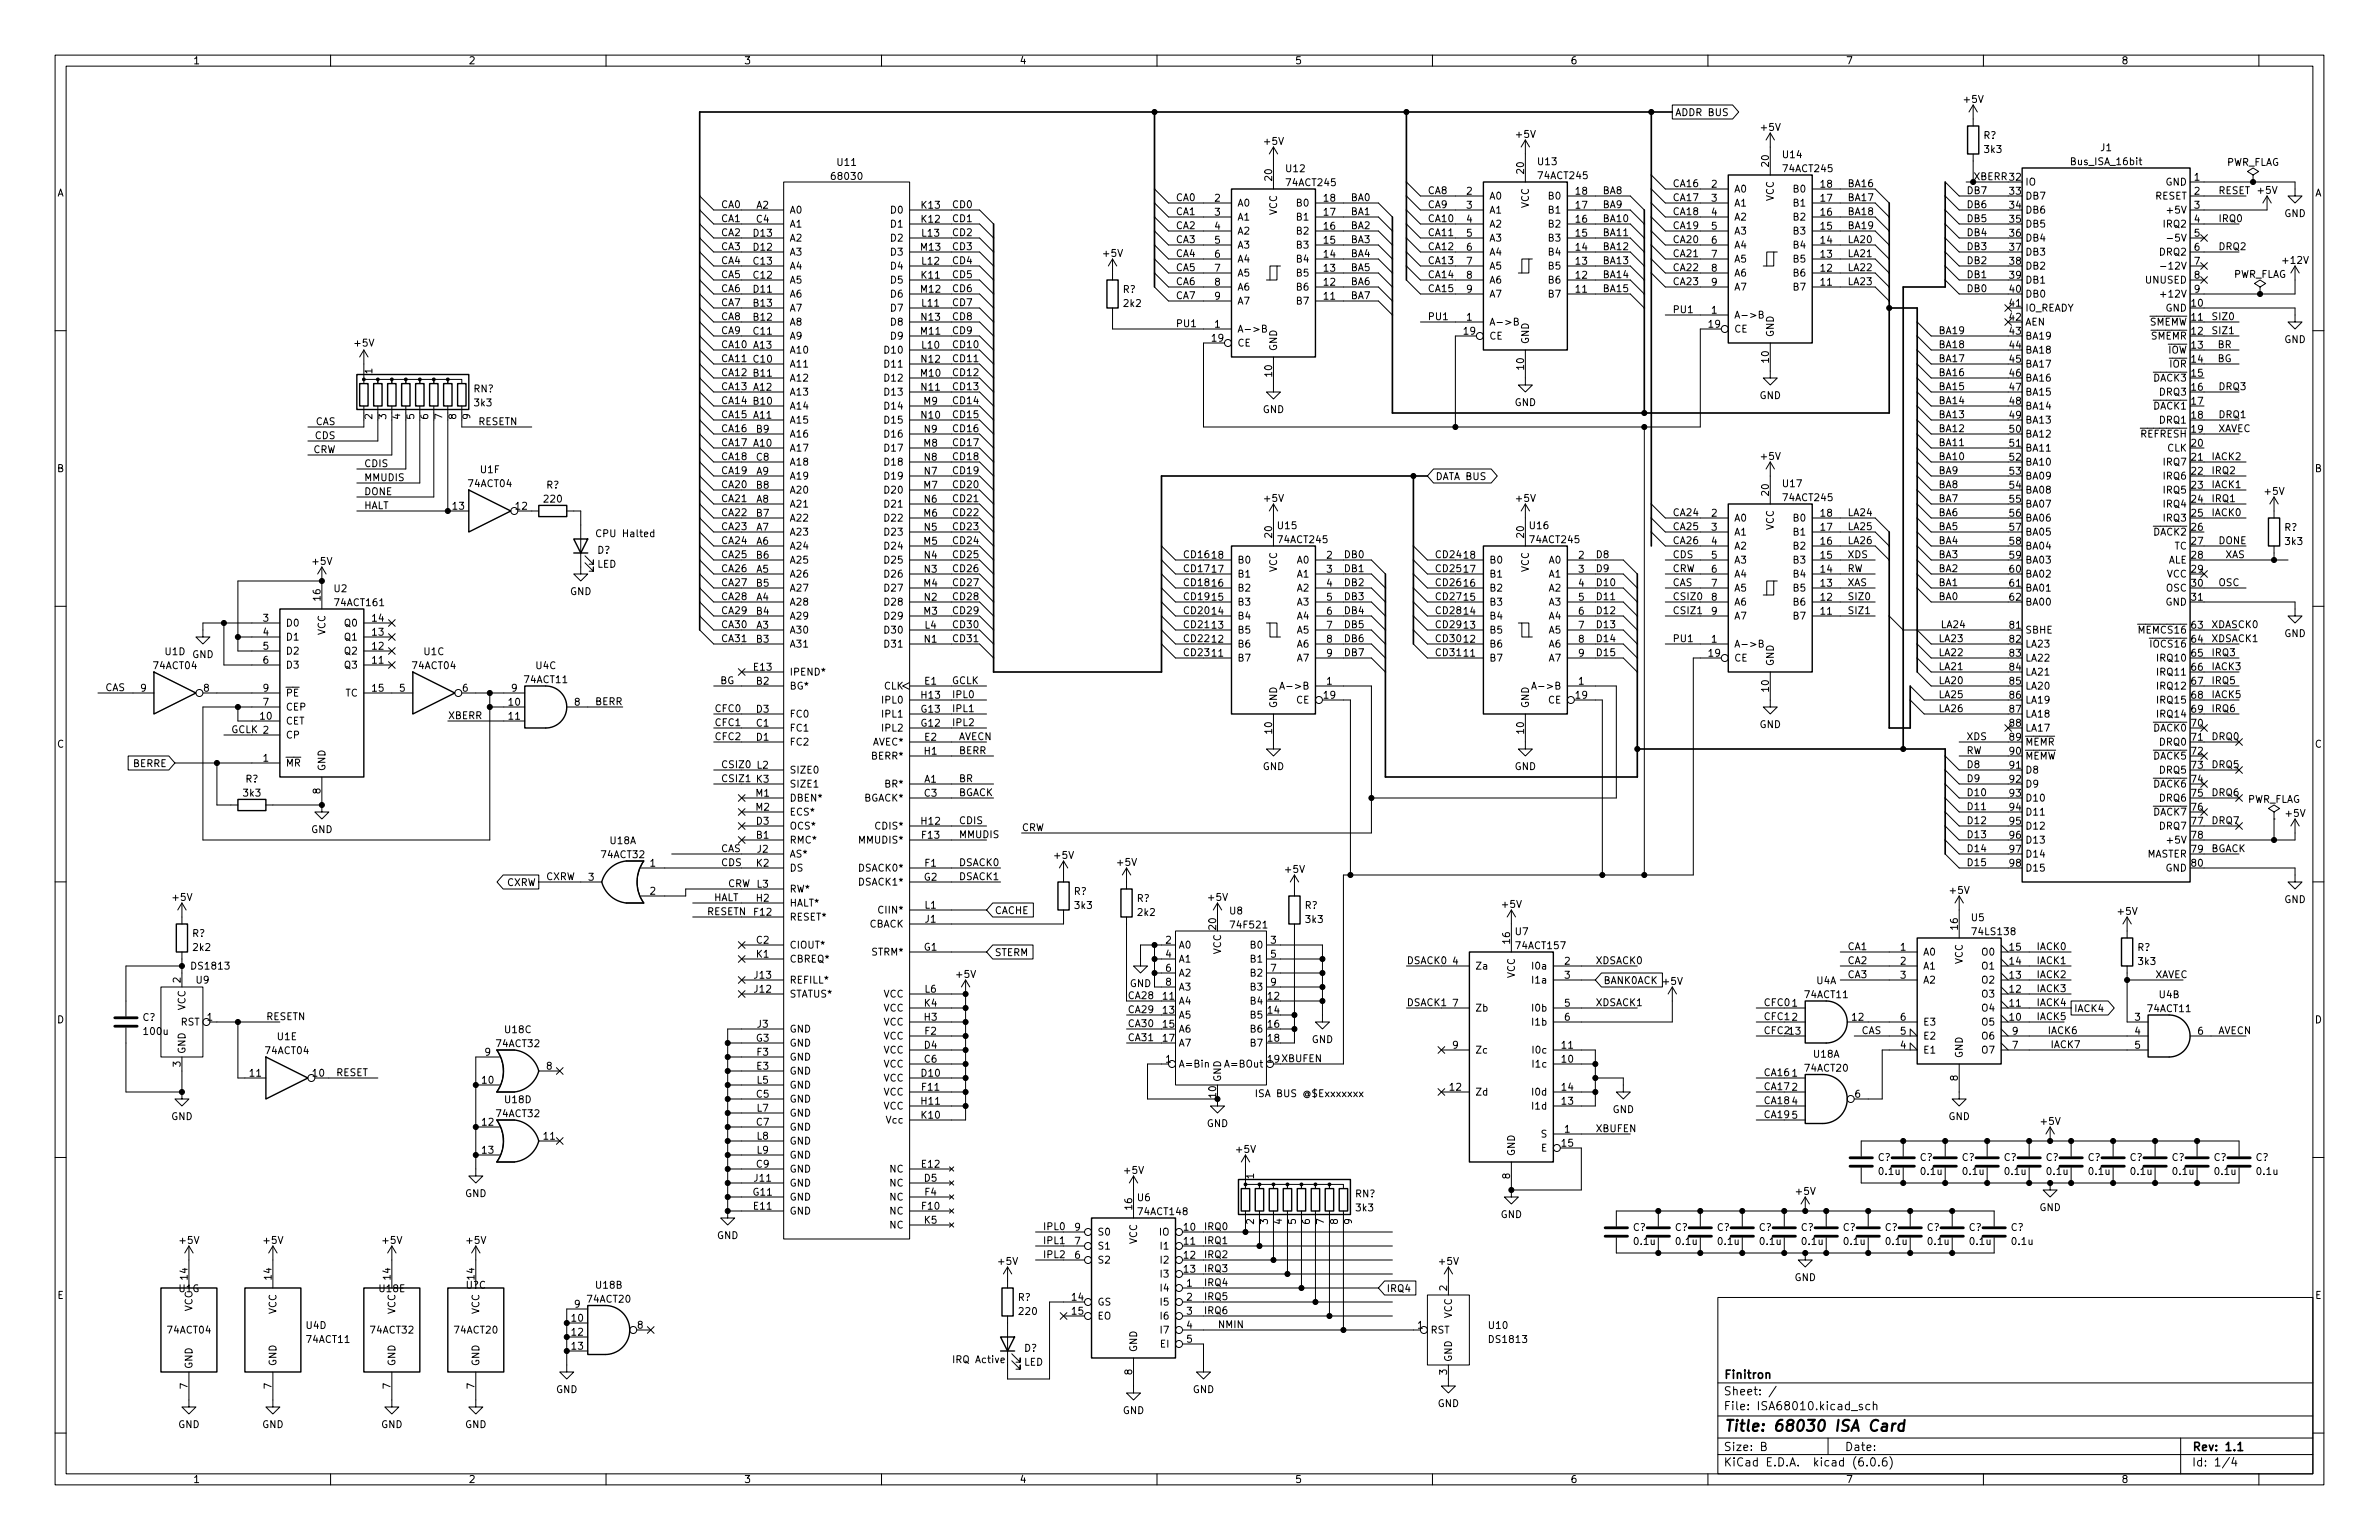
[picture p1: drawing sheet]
<svg xmlns="http://www.w3.org/2000/svg" width="432mm" height="279mm" viewBox="0 0 432 279" stroke-linecap="round" stroke-linejoin="round" font-family="sans-serif">
<defs><g id="words">
<text font-size="2.8" x="312.8" y="259.7">Title: 68030 ISA Card</text>
<g font-size="2.1">
<text x="312.8" y="250.2">Finitron</text>
<text x="312.8" y="255.9">File: ISA68010.kicad_sch</text>
<text x="312.8" y="253.2">Sheet: /</text>
<text x="312.8" y="263.2">Size: B</text>
<text x="334.8" y="263.2">Date:</text>
<text x="397.8" y="263.2">Rev: 1.1</text>
<text x="312.8" y="266">KiCad E.D.A. kicad (6.0.6)</text>
<text x="397.8" y="266">Id: 1/4</text>
</g>
<g font-size="1.8">
<text x="35" y="11.7">1</text>
<text x="85" y="11.7">2</text>
<text x="135" y="11.7">3</text>
<text x="185" y="11.7">4</text>
<text x="235" y="11.7">5</text>
<text x="285" y="11.7">6</text>
<text x="335" y="11.7">7</text>
<text x="385" y="11.7">8</text>
<text x="304" y="21">ADDR BUS</text>
<text x="319.7" y="23.7">+5V</text>
<text x="356.5" y="18.6">+5V</text>
<text x="229.5" y="26.3">+5V</text>
<text x="275.3" y="25">+5V</text>
<text x="279.2" y="30">U13</text>
<text x="323.7" y="28.7">U14</text>
<text x="360" y="25.2">R?</text>
<text x="360.2" y="27.7">3k3</text>
<text x="376.1" y="30">Bus_ISA_16bit</text>
<text x="381.3" y="27.4">J1</text>
<text x="10.3" y="35.6">A</text>
<text x="151.2" y="32.6">68030</text>
<text x="152" y="30.1">U11</text>
<text x="230.9" y="32.7" transform="rotate(-90 230.9 32.7)">20</text>
<text x="233.5" y="31.2">U12</text>
<text x="233.6" y="33.8">74ACT245</text>
<text x="259.1" y="35.2">CA8</text>
<text x="266.2" y="35.3">2</text>
<text x="276.6" y="31.5" transform="rotate(-90 276.6 31.5)">20</text>
<text x="279.4" y="32.5">74ACT245</text>
<text x="286" y="35.3">18</text>
<text x="290.8" y="35.2">BA8</text>
<text x="303.5" y="33.9">CA16</text>
<text x="310.7" y="34">2</text>
<text x="314.7" y="34.9">A0</text>
<text x="321.1" y="30.2" transform="rotate(-90 321.1 30.2)">20</text>
<text x="323.8" y="31.2">74ACT245</text>
<text x="325.7" y="34.9">B0</text>
<text x="330.5" y="34">18</text>
<text x="335.3" y="33.9">BA16</text>
<text x="356.9" y="35.2">DB7</text>
<text x="358.1" y="32.7">XBERR 32</text>
<text x="364.8" y="35.3">33</text>
<text x="367.5" y="33.7">IO</text>
<text x="393.1" y="33.7">GND</text>
<text x="398.3" y="32.8">1</text>
<text x="398.3" y="35.3">2</text>
<text x="402.6" y="35.2">RESET</text>
<text x="404" y="30.1">PWR_FLAG</text>
<text x="409.9" y="35.2">+5V</text>
<text x="420.1" y="35.6">A</text>
<text x="130.8" y="37.8">CA0</text>
<text x="130.8" y="40.3">CA1</text>
<text x="137.3" y="37.8">A2</text>
<text x="137.3" y="40.4">C4</text>
<text x="143.3" y="38.7">A0</text>
<text x="143.3" y="41.3">A1</text>
<text x="161.8" y="41.3">D1</text>
<text x="161.8" y="38.7">D0</text>
<text x="167.3" y="40.4">K12</text>
<text x="167.3" y="37.8">K13</text>
<text x="172.7" y="40.3">CD1</text>
<text x="172.7" y="37.8">CD0</text>
<text x="213.4" y="36.5">CA0</text>
<text x="213.4" y="41.6">CA2</text>
<text x="213.4" y="39">CA1</text>
<text x="220.5" y="36.6">2</text>
<text x="220.5" y="39.1">3</text>
<text x="220.5" y="41.7">4</text>
<text x="224.5" y="37.5">A0</text>
<text x="224.5" y="40">A1</text>
<text x="231.8" y="39" transform="rotate(-90 231.8 39)">VCC</text>
<text x="235.5" y="40">B1</text>
<text x="235.5" y="37.5">B0</text>
<text x="240.3" y="41.7">16</text>
<text x="240.3" y="39.1">17</text>
<text x="240.3" y="36.6">18</text>
<text x="245.1" y="41.6">BA2</text>
<text x="245.1" y="39">BA1</text>
<text x="245.1" y="36.5">BA0</text>
<text x="259.1" y="40.3">CA10</text>
<text x="259.1" y="37.8">CA9</text>
<text x="266.2" y="37.8">3</text>
<text x="266.2" y="40.4">4</text>
<text x="270.3" y="36.2">A0</text>
<text x="270.3" y="38.7">A1</text>
<text x="270.3" y="41.3">A2</text>
<text x="277.5" y="37.8" transform="rotate(-90 277.5 37.8)">VCC</text>
<text x="281.2" y="41.3">B2</text>
<text x="281.2" y="38.7">B1</text>
<text x="281.2" y="36.2">B0</text>
<text x="286" y="40.4">16</text>
<text x="286" y="37.8">17</text>
<text x="290.8" y="37.8">BA9</text>
<text x="290.8" y="40.3">BA10</text>
<text x="303.5" y="39">CA18</text>
<text x="303.5" y="41.6">CA19</text>
<text x="303.5" y="36.5">CA17</text>
<text x="310.7" y="36.6">3</text>
<text x="310.7" y="39.1">4</text>
<text x="310.7" y="41.7">5</text>
<text x="314.7" y="37.5">A1</text>
<text x="314.7" y="40">A2</text>
<text x="321.9" y="36.5" transform="rotate(-90 321.9 36.5)">VCC</text>
<text x="325.7" y="40">B2</text>
<text x="325.7" y="37.5">B1</text>
<text x="330.5" y="41.7">15</text>
<text x="330.5" y="39.1">16</text>
<text x="330.5" y="36.6">17</text>
<text x="335.3" y="36.5">BA17</text>
<text x="335.3" y="41.6">BA19</text>
<text x="335.3" y="39">BA18</text>
<text x="356.9" y="40.3">DB5</text>
<text x="356.9" y="37.8">DB6</text>
<text x="364.8" y="37.8">34</text>
<text x="364.8" y="40.4">35</text>
<text x="367.5" y="36.2">DB7</text>
<text x="367.5" y="38.7">DB6</text>
<text x="367.5" y="41.3">DB5</text>
<text x="391.1" y="36.2">RESET</text>
<text x="392.9" y="41.3">IRQ2</text>
<text x="393.8" y="38.7">+5V</text>
<text x="398.3" y="37.8">3</text>
<text x="398.3" y="40.4">4</text>
<text x="402.6" y="40.3">IRQ0</text>
<text x="414.6" y="39.4">GND</text>
<text x="130.8" y="45.4">CA3</text>
<text x="130.8" y="42.8">CA2</text>
<text x="130.8" y="47.9">CA4</text>
<text x="136.8" y="45.5">D12</text>
<text x="136.8" y="42.9">D13</text>
<text x="143.3" y="46.4">A3</text>
<text x="143.3" y="43.8">A2</text>
<text x="161.8" y="43.8">D2</text>
<text x="161.8" y="46.4">D3</text>
<text x="167.2" y="45.5">M13</text>
<text x="167.4" y="42.9">L13</text>
<text x="172.7" y="45.4">CD3</text>
<text x="172.7" y="42.8">CD2</text>
<text x="172.7" y="47.9">CD4</text>
<text x="200.3" y="46.6">+5V</text>
<text x="213.4" y="46.6">CA4</text>
<text x="213.4" y="44.1">CA3</text>
<text x="220.5" y="44.2">5</text>
<text x="220.5" y="46.7">6</text>
<text x="224.5" y="42.5">A2</text>
<text x="224.5" y="45.1">A3</text>
<text x="224.5" y="47.6">A4</text>
<text x="235.5" y="47.6">B4</text>
<text x="235.5" y="45.1">B3</text>
<text x="235.5" y="42.5">B2</text>
<text x="240.3" y="46.7">14</text>
<text x="240.3" y="44.2">15</text>
<text x="245.1" y="44.1">BA3</text>
<text x="245.1" y="46.6">BA4</text>
<text x="259.1" y="45.4">CA12</text>
<text x="259.1" y="42.8">CA11</text>
<text x="259.1" y="47.9">CA13</text>
<text x="266.2" y="42.9">5</text>
<text x="266.2" y="45.5">6</text>
<text x="270.3" y="43.8">A3</text>
<text x="270.3" y="46.4">A4</text>
<text x="281.2" y="46.4">B4</text>
<text x="281.2" y="43.8">B3</text>
<text x="286" y="45.5">14</text>
<text x="286" y="42.9">15</text>
<text x="290.8" y="45.4">BA12</text>
<text x="290.8" y="47.9">BA13</text>
<text x="290.8" y="42.8">BA11</text>
<text x="303.5" y="46.6">CA21</text>
<text x="303.5" y="44.1">CA20</text>
<text x="310.7" y="44.2">6</text>
<text x="310.7" y="46.7">7</text>
<text x="314.7" y="42.5">A3</text>
<text x="314.7" y="45.1">A4</text>
<text x="314.7" y="47.6">A5</text>
<text x="325.7" y="47.6">B5</text>
<text x="325.7" y="45.1">B4</text>
<text x="325.7" y="42.5">B3</text>
<text x="330.5" y="46.7">13</text>
<text x="330.5" y="44.2">14</text>
<text x="335.3" y="46.6">LA21</text>
<text x="335.3" y="44.1">LA20</text>
<text x="356.9" y="47.9">DB2</text>
<text x="356.9" y="42.8">DB4</text>
<text x="356.9" y="45.4">DB3</text>
<text x="364.8" y="42.9">36</text>
<text x="364.8" y="45.5">37</text>
<text x="367.5" y="43.8">DB4</text>
<text x="367.5" y="46.4">DB3</text>
<text x="392.1" y="46.4">DRQ2</text>
<text x="394.2" y="43.8">-5V</text>
<text x="398.3" y="42.9">5</text>
<text x="398.3" y="45.5">6</text>
<text x="402.6" y="45.4">DRQ2</text>
<text x="414.5" y="47.9">+12V</text>
<text x="130.8" y="50.5">CA5</text>
<text x="130.8" y="53">CA6</text>
<text x="136.8" y="50.5">C12</text>
<text x="136.8" y="48">C13</text>
<text x="136.8" y="53.1">D11</text>
<text x="143.3" y="51.4">A5</text>
<text x="143.3" y="48.9">A4</text>
<text x="143.3" y="54">A6</text>
<text x="161.8" y="51.4">D5</text>
<text x="161.8" y="48.9">D4</text>
<text x="161.8" y="54">D6</text>
<text x="167.2" y="53.1">M12</text>
<text x="167.3" y="50.5">K11</text>
<text x="167.4" y="48">L12</text>
<text x="172.7" y="50.5">CD5</text>
<text x="172.7" y="53">CD6</text>
<text x="203.8" y="53.1">R?</text>
<text x="213.4" y="49.2">CA5</text>
<text x="213.4" y="51.7">CA6</text>
<text x="220.5" y="49.3">7</text>
<text x="220.5" y="51.8">8</text>
<text x="224.5" y="50.2">A5</text>
<text x="224.5" y="52.7">A6</text>
<text x="235.5" y="52.7">B6</text>
<text x="235.5" y="50.2">B5</text>
<text x="240.3" y="51.8">12</text>
<text x="240.3" y="49.3">13</text>
<text x="245.1" y="51.7">BA6</text>
<text x="245.1" y="49.2">BA5</text>
<text x="259.1" y="50.5">CA14</text>
<text x="259.1" y="53">CA15</text>
<text x="266.2" y="48">7</text>
<text x="266.2" y="50.5">8</text>
<text x="266.2" y="53.1">9</text>
<text x="270.3" y="48.9">A5</text>
<text x="270.3" y="51.4">A6</text>
<text x="270.3" y="54">A7</text>
<text x="281.2" y="54">B7</text>
<text x="281.2" y="51.4">B6</text>
<text x="281.2" y="48.9">B5</text>
<text x="286" y="53.1">11</text>
<text x="286" y="50.5">12</text>
<text x="286" y="48">13</text>
<text x="290.8" y="50.5">BA14</text>
<text x="290.8" y="53">BA15</text>
<text x="303.5" y="49.2">CA22</text>
<text x="303.5" y="51.7">CA23</text>
<text x="310.7" y="49.3">8</text>
<text x="310.7" y="51.8">9</text>
<text x="314.7" y="50.2">A6</text>
<text x="314.7" y="52.7">A7</text>
<text x="325.7" y="52.7">B7</text>
<text x="325.7" y="50.2">B6</text>
<text x="330.5" y="51.8">11</text>
<text x="330.5" y="49.3">12</text>
<text x="335.3" y="49.2">LA22</text>
<text x="335.3" y="51.7">LA23</text>
<text x="356.9" y="50.5">DB1</text>
<text x="356.9" y="53">DB0</text>
<text x="364.8" y="48">38</text>
<text x="364.8" y="50.5">39</text>
<text x="364.8" y="53.1">40</text>
<text x="367.5" y="48.9">DB2</text>
<text x="367.5" y="51.4">DB1</text>
<text x="367.5" y="54">DB0</text>
<text x="389.5" y="51.4">UNUSED</text>
<text x="392.8" y="54">+12V</text>
<text x="393.3" y="48.9">-12V</text>
<text x="398.3" y="48">7</text>
<text x="398.3" y="50.5">8</text>
<text x="398.3" y="53.1">9</text>
<text x="405.2" y="50.4">PWR_FLAG</text>
<text x="130.8" y="58.1">CA8</text>
<text x="130.8" y="55.5">CA7</text>
<text x="136.8" y="58.2">B12</text>
<text x="136.8" y="55.6">B13</text>
<text x="143.3" y="59.1">A8</text>
<text x="143.3" y="56.5">A7</text>
<text x="161.8" y="56.5">D7</text>
<text x="161.8" y="59.1">D8</text>
<text x="167.3" y="58.2">N13</text>
<text x="167.4" y="55.6">L11</text>
<text x="172.7" y="58.1">CD8</text>
<text x="172.7" y="55.5">CD7</text>
<text x="204" y="55.7">2k2</text>
<text x="213.4" y="54.3">CA7</text>
<text x="213.4" y="59.3">PU1</text>
<text x="220.5" y="59.4">1</text>
<text x="220.5" y="54.4">9</text>
<text x="224.5" y="55.2">A7</text>
<text x="235.5" y="55.2">B7</text>
<text x="240.3" y="54.4">11</text>
<text x="245.1" y="54.3">BA7</text>
<text x="259.1" y="58.1">PU1</text>
<text x="266.2" y="58.2">1</text>
<text x="270.3" y="59.1">A-&gt;B</text>
<text x="303.5" y="56.8">PU1</text>
<text x="310.2" y="59.4">19</text>
<text x="310.7" y="56.9">1</text>
<text x="314.7" y="57.8">A-&gt;B</text>
<text x="364.8" y="55.6">41</text>
<text x="364.8" y="58.2">42</text>
<text x="367.5" y="56.5">IO_READY</text>
<text x="367.5" y="59.1">AEN</text>
<text x="388.7" y="59.1">~{SMEMW}</text>
<text x="393.1" y="56.5">GND</text>
<text x="397.8" y="55.6">10</text>
<text x="397.8" y="58.2">11</text>
<text x="401.3" y="58.1">SIZ0</text>
<text x="64.4" y="62.9">+5V</text>
<text x="130.8" y="60.6">CA9</text>
<text x="130.8" y="63.2">CA10</text>
<text x="130.8" y="65.7">CA11</text>
<text x="136.8" y="63.2">A13</text>
<text x="136.8" y="65.8">C10</text>
<text x="136.8" y="60.7">C11</text>
<text x="143.3" y="64.1">A10</text>
<text x="143.3" y="61.6">A9</text>
<text x="160.8" y="64.1">D10</text>
<text x="161.8" y="61.6">D9</text>
<text x="167.2" y="60.7">M11</text>
<text x="167.3" y="65.8">N12</text>
<text x="167.4" y="63.2">L10</text>
<text x="172.7" y="60.6">CD9</text>
<text x="172.7" y="63.2">CD10</text>
<text x="172.7" y="65.7">CD11</text>
<text x="220" y="62">19</text>
<text x="224.5" y="60.3">A-&gt;B</text>
<text x="224.5" y="62.9">CE</text>
<text x="231.8" y="63.8" transform="rotate(-90 231.8 63.8)">GND</text>
<text x="265.7" y="60.7">19</text>
<text x="270.3" y="61.6">CE</text>
<text x="277.5" y="62.5" transform="rotate(-90 277.5 62.5)">GND</text>
<text x="314.7" y="60.3">CE</text>
<text x="321.1" y="65.8" transform="rotate(-90 321.1 65.8)">10</text>
<text x="321.9" y="61.2" transform="rotate(-90 321.9 61.2)">GND</text>
<text x="351.8" y="60.6">BA19</text>
<text x="351.8" y="63.2">BA18</text>
<text x="351.8" y="65.7">BA17</text>
<text x="364.8" y="60.7">43</text>
<text x="364.8" y="63.2">44</text>
<text x="364.8" y="65.8">45</text>
<text x="367.5" y="61.6">BA19</text>
<text x="367.5" y="64.1">BA18</text>
<text x="389" y="61.6">~{SMEMR}</text>
<text x="392.1" y="64.1">~{IOW}</text>
<text x="397.8" y="60.7">12</text>
<text x="397.8" y="63.2">13</text>
<text x="397.8" y="65.8">14</text>
<text x="401.3" y="60.6">SIZ1</text>
<text x="402.5" y="65.7">BG</text>
<text x="402.6" y="63.2">BR</text>
<text x="414.6" y="62.2">GND</text>
<text x="67.6" y="67.8" transform="rotate(-90 67.6 67.8)">1</text>
<text x="86" y="71.2">RN?</text>
<text x="130.8" y="70.8">CA13</text>
<text x="130.8" y="68.2">CA12</text>
<text x="136.8" y="70.9">A12</text>
<text x="136.8" y="68.3">B11</text>
<text x="143.3" y="71.8">A13</text>
<text x="143.3" y="69.2">A12</text>
<text x="143.3" y="66.7">A11</text>
<text x="160.8" y="69.2">D12</text>
<text x="160.8" y="71.8">D13</text>
<text x="160.8" y="66.7">D11</text>
<text x="167.2" y="68.3">M10</text>
<text x="167.3" y="70.9">N11</text>
<text x="172.7" y="70.8">CD13</text>
<text x="172.7" y="68.2">CD12</text>
<text x="230.9" y="68.3" transform="rotate(-90 230.9 68.3)">10</text>
<text x="276.6" y="67" transform="rotate(-90 276.6 67)">10</text>
<text x="351.8" y="70.8">BA15</text>
<text x="351.8" y="68.2">BA16</text>
<text x="364.8" y="68.3">46</text>
<text x="364.8" y="70.9">47</text>
<text x="367.5" y="66.7">BA17</text>
<text x="367.5" y="69.2">BA16</text>
<text x="367.5" y="71.8">BA15</text>
<text x="389.5" y="69.2">~{DACK3}</text>
<text x="392.1" y="71.8">DRQ3</text>
<text x="392.5" y="66.7">~{IOR}</text>
<text x="397.8" y="68.3">15</text>
<text x="397.8" y="70.9">16</text>
<text x="402.6" y="70.8">DRQ3</text>
<text x="57.2" y="77.1">CAS</text>
<text x="67.6" y="76.1" transform="rotate(-90 67.6 76.1)">2</text>
<text x="70.1" y="76.1" transform="rotate(-90 70.1 76.1)">3</text>
<text x="72.6" y="76.1" transform="rotate(-90 72.6 76.1)">4</text>
<text x="75.2" y="76.1" transform="rotate(-90 75.2 76.1)">5</text>
<text x="77.7" y="76.1" transform="rotate(-90 77.7 76.1)">6</text>
<text x="80.3" y="76.1" transform="rotate(-90 80.3 76.1)">7</text>
<text x="82.8" y="76.1" transform="rotate(-90 82.8 76.1)">8</text>
<text x="85.3" y="76.1" transform="rotate(-90 85.3 76.1)">9</text>
<text x="86.2" y="73.7">3k3</text>
<text x="86.8" y="77.1">RESETN</text>
<text x="130.8" y="73.3">CA14</text>
<text x="130.8" y="75.9">CA15</text>
<text x="136.8" y="75.9">A11</text>
<text x="136.8" y="73.4">B10</text>
<text x="143.3" y="76.8">A15</text>
<text x="143.3" y="74.3">A14</text>
<text x="160.8" y="74.3">D14</text>
<text x="160.8" y="76.8">D15</text>
<text x="167.3" y="75.9">N10</text>
<text x="167.7" y="73.4">M9</text>
<text x="172.7" y="75.9">CD15</text>
<text x="172.7" y="73.3">CD14</text>
<text x="229.2" y="74.9">GND</text>
<text x="274.9" y="73.7">GND</text>
<text x="319.3" y="72.4">GND</text>
<text x="351.8" y="75.9">BA13</text>
<text x="351.8" y="73.3">BA14</text>
<text x="364.8" y="73.4">48</text>
<text x="364.8" y="75.9">49</text>
<text x="367.5" y="74.3">BA14</text>
<text x="367.5" y="76.8">BA13</text>
<text x="389.5" y="74.3">~{DACK1}</text>
<text x="392.1" y="76.8">DRQ1</text>
<text x="397.8" y="73.4">17</text>
<text x="397.8" y="75.9">18</text>
<text x="402.6" y="75.9">DRQ1</text>
<text x="56.7" y="82.2">CRW</text>
<text x="57.2" y="79.7">CDS</text>
<text x="130.8" y="83.5">CA18</text>
<text x="130.8" y="78.4">CA16</text>
<text x="130.8" y="80.9">CA17</text>
<text x="136.8" y="81">A10</text>
<text x="137.3" y="78.5">B9</text>
<text x="137.3" y="83.6">C8</text>
<text x="143.3" y="81.9">A17</text>
<text x="143.3" y="79.4">A16</text>
<text x="160.8" y="81.9">D17</text>
<text x="160.8" y="79.4">D16</text>
<text x="167.7" y="81">M8</text>
<text x="167.8" y="83.6">N8</text>
<text x="167.8" y="78.5">N9</text>
<text x="172.7" y="80.9">CD17</text>
<text x="172.7" y="83.5">CD18</text>
<text x="172.7" y="78.4">CD16</text>
<text x="319.7" y="83.4">+5V</text>
<text x="351.8" y="83.5">BA10</text>
<text x="351.8" y="78.4">BA12</text>
<text x="351.8" y="80.9">BA11</text>
<text x="364.8" y="78.5">50</text>
<text x="364.8" y="81">51</text>
<text x="364.8" y="83.6">52</text>
<text x="367.5" y="79.4">BA12</text>
<text x="367.5" y="81.9">BA11</text>
<text x="387.2" y="79.4">~{REFRESH}</text>
<text x="393.4" y="81.9">CLK</text>
<text x="397.8" y="78.5">19</text>
<text x="397.8" y="81">20</text>
<text x="397.8" y="83.6">21</text>
<text x="401.3" y="83.5">IACK2</text>
<text x="402.6" y="78.4">XAVEC</text>
<text x="10.3" y="85.7">B</text>
<text x="66" y="84.7">CDIS</text>
<text x="66" y="87.3">MMUDIS</text>
<text x="66" y="89.8">DONE</text>
<text x="85.1" y="88.4">74ACT04</text>
<text x="87.2" y="85.8">U1F</text>
<text x="99.2" y="88.6">R?</text>
<text x="130.8" y="88.6">CA20</text>
<text x="130.8" y="86">CA19</text>
<text x="137.3" y="86.1">A9</text>
<text x="137.3" y="88.6">B8</text>
<text x="143.3" y="87">A19</text>
<text x="143.3" y="89.5">A20</text>
<text x="143.3" y="84.5">A18</text>
<text x="160.8" y="89.5">D20</text>
<text x="160.8" y="87">D19</text>
<text x="160.8" y="84.5">D18</text>
<text x="167.7" y="88.6">M7</text>
<text x="167.8" y="86.1">N7</text>
<text x="172.7" y="86">CD19</text>
<text x="172.7" y="88.6">CD20</text>
<text x="260.5" y="87.1">DATA BUS</text>
<text x="321.1" y="89.9" transform="rotate(-90 321.1 89.9)">20</text>
<text x="323.7" y="88.4">U17</text>
<text x="351.8" y="88.6">BA8</text>
<text x="351.8" y="86">BA9</text>
<text x="364.8" y="86.1">53</text>
<text x="364.8" y="88.6">54</text>
<text x="367.5" y="84.5">BA10</text>
<text x="367.5" y="87">BA09</text>
<text x="367.5" y="89.5">BA08</text>
<text x="392.9" y="84.5">IRQ7</text>
<text x="392.9" y="87">IRQ6</text>
<text x="392.9" y="89.5">IRQ5</text>
<text x="397.8" y="86.1">22</text>
<text x="397.8" y="88.6">23</text>
<text x="401.3" y="88.6">IACK1</text>
<text x="401.3" y="86">IRQ2</text>
<text x="411.2" y="89.8">+5V</text>
<text x="420.1" y="85.7">B</text>
<text x="66" y="92.4">HALT</text>
<text x="82.2" y="92.5">13</text>
<text x="93.6" y="92.5">12</text>
<text x="98.9" y="91.2">220</text>
<text x="130.8" y="91.1">CA21</text>
<text x="130.8" y="93.6">CA22</text>
<text x="137.3" y="91.2">A8</text>
<text x="137.3" y="93.7">B7</text>
<text x="143.3" y="92.1">A21</text>
<text x="143.3" y="94.6">A22</text>
<text x="160.8" y="94.6">D22</text>
<text x="160.8" y="92.1">D21</text>
<text x="167.7" y="93.7">M6</text>
<text x="167.8" y="91.2">N6</text>
<text x="172.7" y="91.1">CD21</text>
<text x="172.7" y="93.6">CD22</text>
<text x="229.5" y="91">+5V</text>
<text x="232" y="96">U15</text>
<text x="275.3" y="91">+5V</text>
<text x="277.7" y="96">U16</text>
<text x="303.5" y="93.6">CA24</text>
<text x="310.7" y="93.7">2</text>
<text x="314.7" y="94.6">A0</text>
<text x="323.8" y="90.9">74ACT245</text>
<text x="325.7" y="94.6">B0</text>
<text x="330.5" y="93.7">18</text>
<text x="335.3" y="93.6">LA24</text>
<text x="351.8" y="91.1">BA7</text>
<text x="351.8" y="93.6">BA6</text>
<text x="364.8" y="91.2">55</text>
<text x="364.8" y="93.7">56</text>
<text x="367.5" y="92.1">BA07</text>
<text x="367.5" y="94.6">BA06</text>
<text x="392.9" y="92.1">IRQ4</text>
<text x="392.9" y="94.6">IRQ3</text>
<text x="397.8" y="91.2">24</text>
<text x="397.8" y="93.7">25</text>
<text x="401.3" y="91.1">IRQ1</text>
<text x="401.3" y="93.6">IACK0</text>
<text x="107.9" y="97.4">CPU Halted</text>
<text x="108.4" y="100.4">D?</text>
<text x="130.8" y="98.7">CA24</text>
<text x="130.8" y="101.3">CA25</text>
<text x="130.8" y="96.2">CA23</text>
<text x="137.3" y="98.8">A6</text>
<text x="137.3" y="96.3">A7</text>
<text x="137.3" y="101.3">B6</text>
<text x="143.3" y="99.7">A24</text>
<text x="143.3" y="97.2">A23</text>
<text x="160.8" y="99.7">D24</text>
<text x="160.8" y="97.2">D23</text>
<text x="167.7" y="98.8">M5</text>
<text x="167.8" y="101.3">N4</text>
<text x="167.8" y="96.3">N5</text>
<text x="172.7" y="96.2">CD23</text>
<text x="172.7" y="101.3">CD25</text>
<text x="172.7" y="98.7">CD24</text>
<text x="214.6" y="101.3">CD16</text>
<text x="220" y="101.3">18</text>
<text x="230.9" y="97.5" transform="rotate(-90 230.9 97.5)">20</text>
<text x="232.2" y="98.5">74ACT245</text>
<text x="240.8" y="101.3">2</text>
<text x="243.8" y="101.3">DB0</text>
<text x="260.3" y="101.3">CD24</text>
<text x="265.7" y="101.3">18</text>
<text x="276.6" y="97.5" transform="rotate(-90 276.6 97.5)">20</text>
<text x="277.9" y="98.5">74ACT245</text>
<text x="286.5" y="101.3">2</text>
<text x="289.6" y="101.3">D8</text>
<text x="303.5" y="98.7">CA26</text>
<text x="303.5" y="101.3">CDS</text>
<text x="303.5" y="96.2">CA25</text>
<text x="310.7" y="96.3">3</text>
<text x="310.7" y="98.8">4</text>
<text x="310.7" y="101.3">5</text>
<text x="314.7" y="97.2">A1</text>
<text x="314.7" y="99.7">A2</text>
<text x="321.9" y="96.2" transform="rotate(-90 321.9 96.2)">VCC</text>
<text x="325.7" y="99.7">B2</text>
<text x="325.7" y="97.2">B1</text>
<text x="330.5" y="101.3">15</text>
<text x="330.5" y="98.8">16</text>
<text x="330.5" y="96.3">17</text>
<text x="335.3" y="96.2">LA25</text>
<text x="335.3" y="98.7">LA26</text>
<text x="335.3" y="101.3">XDS</text>
<text x="351.8" y="101.3">BA3</text>
<text x="351.8" y="96.2">BA5</text>
<text x="351.8" y="98.7">BA4</text>
<text x="364.8" y="96.3">57</text>
<text x="364.8" y="98.8">58</text>
<text x="364.8" y="101.3">59</text>
<text x="367.5" y="97.2">BA05</text>
<text x="367.5" y="99.7">BA04</text>
<text x="389.5" y="97.2">~{DACK2}</text>
<text x="394.6" y="99.7">TC</text>
<text x="397.8" y="96.3">26</text>
<text x="397.8" y="98.8">27</text>
<text x="397.8" y="101.3">28</text>
<text x="402.6" y="98.7">DONE</text>
<text x="403.9" y="101.3">XAS</text>
<text x="414.6" y="96.3">R?</text>
<text x="414.9" y="98.9">3k3</text>
<text x="56.8" y="102.5">+5V</text>
<text x="60.7" y="107.4">U2</text>
<text x="103.4" y="107.9">GND</text>
<text x="108.4" y="103">LED</text>
<text x="130.8" y="103.8">CA26</text>
<text x="130.8" y="106.3">CA27</text>
<text x="137.3" y="103.9">A5</text>
<text x="137.3" y="106.4">B5</text>
<text x="143.3" y="104.8">A26</text>
<text x="143.3" y="107.3">A27</text>
<text x="143.3" y="102.2">A25</text>
<text x="160.8" y="107.3">D27</text>
<text x="160.8" y="104.8">D26</text>
<text x="160.8" y="102.2">D25</text>
<text x="167.7" y="106.4">M4</text>
<text x="167.8" y="103.9">N3</text>
<text x="172.7" y="106.3">CD27</text>
<text x="172.7" y="103.8">CD26</text>
<text x="214.6" y="103.8">CD17</text>
<text x="214.6" y="106.3">CD18</text>
<text x="220" y="106.4">16</text>
<text x="220" y="103.9">17</text>
<text x="224.5" y="107.3">B2</text>
<text x="224.5" y="104.8">B1</text>
<text x="224.5" y="102.2">B0</text>
<text x="231.8" y="103.8" transform="rotate(-90 231.8 103.8)">VCC</text>
<text x="235.5" y="102.2">A0</text>
<text x="235.5" y="104.8">A1</text>
<text x="235.5" y="107.3">A2</text>
<text x="240.8" y="103.9">3</text>
<text x="240.8" y="106.4">4</text>
<text x="243.8" y="103.8">DB1</text>
<text x="243.8" y="106.3">DB2</text>
<text x="260.3" y="106.3">CD26</text>
<text x="260.3" y="103.8">CD25</text>
<text x="265.7" y="106.4">16</text>
<text x="265.7" y="103.9">17</text>
<text x="270.3" y="107.3">B2</text>
<text x="270.3" y="104.8">B1</text>
<text x="270.3" y="102.2">B0</text>
<text x="277.5" y="103.8" transform="rotate(-90 277.5 103.8)">VCC</text>
<text x="281.2" y="102.2">A0</text>
<text x="281.2" y="104.8">A1</text>
<text x="281.2" y="107.3">A2</text>
<text x="286.5" y="103.9">3</text>
<text x="286.5" y="106.4">4</text>
<text x="289.6" y="106.3">D10</text>
<text x="289.6" y="103.8">D9</text>
<text x="303.5" y="106.3">CAS</text>
<text x="303.5" y="103.8">CRW</text>
<text x="310.7" y="103.9">6</text>
<text x="310.7" y="106.4">7</text>
<text x="314.7" y="102.2">A3</text>
<text x="314.7" y="104.8">A4</text>
<text x="314.7" y="107.3">A5</text>
<text x="325.7" y="107.3">B5</text>
<text x="325.7" y="104.8">B4</text>
<text x="325.7" y="102.2">B3</text>
<text x="330.5" y="106.4">13</text>
<text x="330.5" y="103.9">14</text>
<text x="335.3" y="106.3">XAS</text>
<text x="335.3" y="103.8">RW</text>
<text x="351.8" y="103.8">BA2</text>
<text x="351.8" y="106.3">BA1</text>
<text x="364.8" y="103.9">60</text>
<text x="364.8" y="106.4">61</text>
<text x="367.5" y="102.2">BA03</text>
<text x="367.5" y="104.8">BA02</text>
<text x="367.5" y="107.3">BA01</text>
<text x="393.2" y="107.3">OSC</text>
<text x="393.3" y="104.8">VCC</text>
<text x="393.5" y="102.2">ALE</text>
<text x="397.8" y="103.9">29</text>
<text x="397.8" y="106.4">30</text>
<text x="402.6" y="106.3">OSC</text>
<text x="47.8" y="112.8">3</text>
<text x="51.8" y="113.7">D0</text>
<text x="58.2" y="108.9" transform="rotate(-90 58.2 108.9)">16</text>
<text x="60.9" y="110">74ACT161</text>
<text x="62.7" y="113.7">Q0</text>
<text x="67.6" y="112.8">14</text>
<text x="130.8" y="114">CA30</text>
<text x="130.8" y="111.4">CA29</text>
<text x="130.8" y="108.9">CA28</text>
<text x="137.3" y="109">A4</text>
<text x="137.3" y="111.5">B4</text>
<text x="143.3" y="109.9">A28</text>
<text x="143.3" y="112.4">A29</text>
<text x="160.8" y="112.4">D29</text>
<text x="160.8" y="109.9">D28</text>
<text x="167.7" y="111.5">M3</text>
<text x="167.8" y="109">N2</text>
<text x="172.7" y="108.9">CD28</text>
<text x="172.7" y="114">CD30</text>
<text x="172.7" y="111.4">CD29</text>
<text x="214.6" y="114">CD21</text>
<text x="214.6" y="111.4">CD20</text>
<text x="214.6" y="108.9">CD19</text>
<text x="220" y="111.5">14</text>
<text x="220" y="109">15</text>
<text x="224.5" y="112.4">B4</text>
<text x="224.5" y="109.9">B3</text>
<text x="235.5" y="109.9">A3</text>
<text x="235.5" y="112.4">A4</text>
<text x="240.8" y="109">5</text>
<text x="240.8" y="111.5">6</text>
<text x="243.8" y="108.9">DB3</text>
<text x="243.8" y="111.4">DB4</text>
<text x="243.8" y="114">DB5</text>
<text x="260.3" y="108.9">CD27</text>
<text x="260.3" y="114">CD29</text>
<text x="260.3" y="111.4">CD28</text>
<text x="265.7" y="111.5">14</text>
<text x="265.7" y="109">15</text>
<text x="270.3" y="112.4">B4</text>
<text x="270.3" y="109.9">B3</text>
<text x="281.2" y="109.9">A3</text>
<text x="281.2" y="112.4">A4</text>
<text x="286.5" y="109">5</text>
<text x="286.5" y="111.5">6</text>
<text x="289.6" y="111.4">D12</text>
<text x="289.6" y="114">D13</text>
<text x="289.6" y="108.9">D11</text>
<text x="303.5" y="111.4">CSIZ1</text>
<text x="303.5" y="108.9">CSIZ0</text>
<text x="310.7" y="109">8</text>
<text x="310.7" y="111.5">9</text>
<text x="314.7" y="109.9">A6</text>
<text x="314.7" y="112.4">A7</text>
<text x="325.7" y="112.4">B7</text>
<text x="325.7" y="109.9">B6</text>
<text x="330.5" y="111.5">11</text>
<text x="330.5" y="109">12</text>
<text x="335.3" y="108.9">SIZ0</text>
<text x="335.3" y="111.4">SIZ1</text>
<text x="351.8" y="108.9">BA0</text>
<text x="352.5" y="114">LA24</text>
<text x="364.8" y="109">62</text>
<text x="367.5" y="109.9">BA00</text>
<text x="393.1" y="109.9">GND</text>
<text x="397.8" y="109">31</text>
<text x="401.3" y="114">XDASCK0</text>
<text x="30" y="118.9">U1D</text>
<text x="34.9" y="119.4">GND</text>
<text x="47.8" y="115.3">4</text>
<text x="47.8" y="117.9">5</text>
<text x="51.8" y="116.2">D1</text>
<text x="51.8" y="118.7">D2</text>
<text x="59.1" y="115.2" transform="rotate(-90 59.1 115.2)">VCC</text>
<text x="62.7" y="118.7">Q2</text>
<text x="62.7" y="116.2">Q1</text>
<text x="67.6" y="117.9">12</text>
<text x="67.6" y="115.3">13</text>
<text x="77" y="118.9">U1C</text>
<text x="130.8" y="116.5">CA31</text>
<text x="137.3" y="114">A3</text>
<text x="137.3" y="116.6">B3</text>
<text x="143.3" y="114.9">A30</text>
<text x="143.3" y="117.5">A31</text>
<text x="160.8" y="114.9">D30</text>
<text x="160.8" y="117.5">D31</text>
<text x="167.8" y="116.6">N1</text>
<text x="167.9" y="114">L4</text>
<text x="172.7" y="116.5">CD31</text>
<text x="214.6" y="119">CD23</text>
<text x="214.6" y="116.5">CD22</text>
<text x="220" y="119.1">11</text>
<text x="220" y="116.6">12</text>
<text x="220" y="114">13</text>
<text x="224.5" y="117.5">B6</text>
<text x="224.5" y="114.9">B5</text>
<text x="235.5" y="114.9">A5</text>
<text x="235.5" y="117.5">A6</text>
<text x="240.8" y="114">7</text>
<text x="240.8" y="116.6">8</text>
<text x="240.8" y="119.1">9</text>
<text x="243.8" y="119">DB7</text>
<text x="243.8" y="116.5">DB6</text>
<text x="260.3" y="116.5">CD30</text>
<text x="260.3" y="119">CD31</text>
<text x="265.7" y="119.1">11</text>
<text x="265.7" y="116.6">12</text>
<text x="265.7" y="114">13</text>
<text x="270.3" y="117.5">B6</text>
<text x="270.3" y="114.9">B5</text>
<text x="281.2" y="114.9">A5</text>
<text x="281.2" y="117.5">A6</text>
<text x="286.5" y="114">7</text>
<text x="286.5" y="116.6">8</text>
<text x="286.5" y="119.1">9</text>
<text x="289.6" y="119">D15</text>
<text x="289.6" y="116.5">D14</text>
<text x="303.5" y="116.5">PU1</text>
<text x="310.2" y="119.1">19</text>
<text x="310.7" y="116.6">1</text>
<text x="314.7" y="117.5">A-&gt;B</text>
<text x="351.8" y="119">LA22</text>
<text x="351.8" y="116.5">LA23</text>
<text x="364.8" y="114">81</text>
<text x="364.8" y="116.6">82</text>
<text x="364.8" y="119.1">83</text>
<text x="367.5" y="114.9">SBHE</text>
<text x="367.5" y="117.5">LA23</text>
<text x="387.1" y="114.9">~{MEMCS16}</text>
<text x="389.3" y="117.5">~{IOCS16}</text>
<text x="397.8" y="114">63</text>
<text x="397.8" y="116.6">64</text>
<text x="397.8" y="119.1">65</text>
<text x="401.3" y="116.5">XDSACK1</text>
<text x="401.3" y="119">IRQ3</text>
<text x="414.6" y="115.6">GND</text>
<text x="19" y="125.4">CAS</text>
<text x="25.5" y="125.5">9</text>
<text x="28" y="121.4">74ACT04</text>
<text x="37" y="125.5">8</text>
<text x="47.8" y="120.4">6</text>
<text x="47.8" y="125.5">9</text>
<text x="51.8" y="121.3">D3</text>
<text x="62.7" y="121.3">Q3</text>
<text x="67.6" y="120.4">11</text>
<text x="67.6" y="125.5">15</text>
<text x="72.5" y="125.5">5</text>
<text x="75" y="121.4">74ACT04</text>
<text x="84" y="125.5">6</text>
<text x="92.9" y="125.5">9</text>
<text x="95.3" y="123.9">74ACT11</text>
<text x="97.3" y="121.4">U4C</text>
<text x="130.7" y="124.1">BG</text>
<text x="136.9" y="121.7">E13</text>
<text x="137.3" y="124.2">B2</text>
<text x="143.3" y="125.1">BG*</text>
<text x="143.3" y="122.6">IPEND*</text>
<text x="160.4" y="125.1">CLK</text>
<text x="167.8" y="124.2">E1</text>
<text x="172.7" y="124.1">GCLK</text>
<text x="224.5" y="120">B7</text>
<text x="233.6" y="125.1">A-&gt;B</text>
<text x="235.5" y="120">A7</text>
<text x="240.8" y="124.2">1</text>
<text x="270.3" y="120">B7</text>
<text x="279.3" y="125.1">A-&gt;B</text>
<text x="281.2" y="120">A7</text>
<text x="286.5" y="124.2">1</text>
<text x="314.7" y="120">CE</text>
<text x="321.1" y="125.4" transform="rotate(-90 321.1 125.4)">10</text>
<text x="321.9" y="120.9" transform="rotate(-90 321.9 120.9)">GND</text>
<text x="351.8" y="121.6">LA21</text>
<text x="351.8" y="124.1">LA20</text>
<text x="364.8" y="121.7">84</text>
<text x="364.8" y="124.2">85</text>
<text x="367.5" y="120">LA22</text>
<text x="367.5" y="122.6">LA21</text>
<text x="367.5" y="125.1">LA20</text>
<text x="391.9" y="120">IRQ10</text>
<text x="391.9" y="122.6">IRQ11</text>
<text x="391.9" y="125.1">IRQ12</text>
<text x="397.8" y="121.7">66</text>
<text x="397.8" y="124.2">67</text>
<text x="401.3" y="124.1">IRQ5</text>
<text x="401.3" y="121.6">IACK3</text>
<text x="47.3" y="130.6">10</text>
<text x="47.8" y="128">7</text>
<text x="51.8" y="131.4">CET</text>
<text x="51.8" y="128.9">CEP</text>
<text x="51.8" y="126.4">~{PE}</text>
<text x="62.7" y="126.4">TC</text>
<text x="81.3" y="130.5">XBERR</text>
<text x="92.4" y="128">10</text>
<text x="92.4" y="130.6">11</text>
<text x="104.3" y="128">8</text>
<text x="107.9" y="127.9">BERR</text>
<text x="130" y="129.2">CFC0</text>
<text x="130" y="131.7">CFC1</text>
<text x="137.3" y="131.8">C1</text>
<text x="137.3" y="129.3">D3</text>
<text x="143.3" y="130.2">FC0</text>
<text x="160.3" y="130.2">IPL1</text>
<text x="160.3" y="127.6">IPL0</text>
<text x="167.2" y="131.8">G12</text>
<text x="167.2" y="129.3">G13</text>
<text x="167.3" y="126.7">H13</text>
<text x="172.7" y="129.2">IPL1</text>
<text x="172.7" y="131.7">IPL2</text>
<text x="172.7" y="126.7">IPL0</text>
<text x="231.8" y="128.5" transform="rotate(-90 231.8 128.5)">GND</text>
<text x="235.3" y="127.6">CE</text>
<text x="240.3" y="126.7">19</text>
<text x="277.5" y="128.5" transform="rotate(-90 277.5 128.5)">GND</text>
<text x="281" y="127.6">CE</text>
<text x="286" y="126.7">19</text>
<text x="351.8" y="126.7">LA25</text>
<text x="351.8" y="129.2">LA26</text>
<text x="364.8" y="126.7">86</text>
<text x="364.8" y="129.3">87</text>
<text x="364.8" y="131.8">88</text>
<text x="367.5" y="127.6">LA19</text>
<text x="367.5" y="130.2">LA18</text>
<text x="391.9" y="127.6">IRQ15</text>
<text x="391.9" y="130.2">IRQ14</text>
<text x="397.8" y="126.7">68</text>
<text x="397.8" y="129.3">69</text>
<text x="397.8" y="131.8">70</text>
<text x="401.3" y="129.2">IRQ6</text>
<text x="401.3" y="126.7">IACK5</text>
<text x="10.3" y="135.6">C</text>
<text x="41.9" y="133">GCLK 2</text>
<text x="51.8" y="134">CP</text>
<text x="130" y="134.3">CFC2</text>
<text x="137.3" y="134.4">D1</text>
<text x="143.3" y="132.7">FC1</text>
<text x="143.3" y="135.3">FC2</text>
<text x="158.4" y="137.8">BERR*</text>
<text x="158.5" y="135.3">AVEC*</text>
<text x="160.3" y="132.7">IPL2</text>
<text x="167.8" y="136.9">H1</text>
<text x="167.8" y="134.4">E2</text>
<text x="174" y="134.3">AVECN</text>
<text x="174" y="136.8">BERR</text>
<text x="230.9" y="133.1" transform="rotate(-90 230.9 133.1)">10</text>
<text x="276.6" y="133.1" transform="rotate(-90 276.6 133.1)">10</text>
<text x="319.3" y="132.1">GND</text>
<text x="356.9" y="136.8">RW</text>
<text x="356.9" y="134.3">XDS</text>
<text x="364.8" y="134.4">89</text>
<text x="364.8" y="136.9">90</text>
<text x="367.5" y="132.7">LA17</text>
<text x="367.5" y="135.3">~{MEMR}</text>
<text x="367.5" y="137.8">~{MEMW}</text>
<text x="389.5" y="132.7">~{DACK0}</text>
<text x="389.5" y="137.8">~{DACK5}</text>
<text x="392.1" y="135.3">DRQ0</text>
<text x="397.8" y="134.4">71</text>
<text x="397.8" y="136.9">72</text>
<text x="401.3" y="134.3">DRQ0</text>
<text x="420.1" y="135.6">C</text>
<text x="24.1" y="139.2">BERRE</text>
<text x="44.5" y="142">R?</text>
<text x="47.8" y="138.2">1</text>
<text x="51.8" y="139.1">~{MR}</text>
<text x="59.1" y="140" transform="rotate(-90 59.1 140)">GND</text>
<text x="130.8" y="141.9">CSIZ1</text>
<text x="130.8" y="139.4">CSIZ0</text>
<text x="137.3" y="142">K3</text>
<text x="137.4" y="139.4">L2</text>
<text x="143.3" y="142.9">SIZE1</text>
<text x="143.3" y="140.3">SIZE0</text>
<text x="160.8" y="142.9">BR*</text>
<text x="167.8" y="142">A1</text>
<text x="174" y="141.9">BR</text>
<text x="229.2" y="139.7">GND</text>
<text x="274.9" y="139.7">GND</text>
<text x="356.9" y="139.4">D8</text>
<text x="356.9" y="141.9">D9</text>
<text x="364.8" y="139.4">91</text>
<text x="364.8" y="142">92</text>
<text x="367.5" y="140.3">D8</text>
<text x="367.5" y="142.9">D9</text>
<text x="389.5" y="142.9">~{DACK6}</text>
<text x="392.1" y="140.3">DRQ5</text>
<text x="397.8" y="139.4">73</text>
<text x="397.8" y="142">74</text>
<text x="401.3" y="139.4">DRQ5</text>
<text x="44.2" y="144.5">3k3</text>
<text x="58.2" y="144" transform="rotate(-90 58.2 144)">8</text>
<text x="137.2" y="144.5">M1</text>
<text x="137.2" y="147.1">M2</text>
<text x="137.3" y="149.6">D3</text>
<text x="143.3" y="145.4">DBEN*</text>
<text x="143.3" y="148">ECS*</text>
<text x="156.9" y="145.4">BGACK*</text>
<text x="167.3" y="149.6">H12</text>
<text x="167.8" y="144.5">C3</text>
<text x="174" y="144.4">BGACK</text>
<text x="174" y="149.5">CDIS</text>
<text x="356.9" y="147">D11</text>
<text x="356.9" y="149.5">D12</text>
<text x="356.9" y="144.4">D10</text>
<text x="364.8" y="144.5">93</text>
<text x="364.8" y="147.1">94</text>
<text x="364.8" y="149.6">95</text>
<text x="367.5" y="145.4">D10</text>
<text x="367.5" y="148">D11</text>
<text x="389.5" y="148">~{DACK7}</text>
<text x="392.1" y="145.4">DRQ6</text>
<text x="397.8" y="144.5">75</text>
<text x="397.8" y="147.1">76</text>
<text x="397.8" y="149.6">77</text>
<text x="401.3" y="144.4">DRQ6</text>
<text x="401.3" y="149.5">DRQ7</text>
<text x="407.8" y="145.6">PWR_FLAG</text>
<text x="415" y="148.2">+5V</text>
<text x="56.5" y="151.1">GND</text>
<text x="109.2" y="155.7">74ACT32</text>
<text x="110.8" y="153.1">U18A</text>
<text x="130.8" y="154.6">CAS</text>
<text x="137.3" y="152.1">B1</text>
<text x="137.4" y="154.7">J2</text>
<text x="143.3" y="153">RMC*</text>
<text x="143.3" y="150.5">OCS*</text>
<text x="143.3" y="155.6">AS*</text>
<text x="156.2" y="153">MMUDIS*</text>
<text x="159.2" y="150.5">CDIS*</text>
<text x="167.4" y="152.1">F13</text>
<text x="174" y="152.1">MMUDIS</text>
<text x="185.4" y="150.8">CRW</text>
<text x="191.4" y="155.8">+5V</text>
<text x="356.9" y="154.6">D14</text>
<text x="356.9" y="152.1">D13</text>
<text x="364.8" y="152.1">96</text>
<text x="364.8" y="154.7">97</text>
<text x="367.5" y="150.5">D12</text>
<text x="367.5" y="153">D13</text>
<text x="367.5" y="155.6">D14</text>
<text x="389.5" y="155.6">MASTER</text>
<text x="392.1" y="150.5">DRQ7</text>
<text x="393.8" y="153">+5V</text>
<text x="397.8" y="152.1">78</text>
<text x="397.8" y="154.7">79</text>
<text x="401.3" y="154.6">BGACK</text>
<text x="91.9" y="160.7">CXRW</text>
<text x="99.1" y="159.7">CXRW</text>
<text x="106.8" y="159.8">3</text>
<text x="118" y="157.2">1</text>
<text x="130.8" y="157.1">CDS</text>
<text x="132.1" y="160.9">CRW L3</text>
<text x="137.3" y="157.2">K2</text>
<text x="143.3" y="158.1">DS</text>
<text x="143.3" y="161.9">RW*</text>
<text x="156.1" y="158.1">DSACK0*</text>
<text x="156.1" y="160.7">DSACK1*</text>
<text x="167.7" y="159.8">G2</text>
<text x="167.9" y="157.2">F1</text>
<text x="174" y="157.1">DSACK0</text>
<text x="174" y="159.7">DSACK1</text>
<text x="202.9" y="157.1">+5V</text>
<text x="233.4" y="158.3">+5V</text>
<text x="356.9" y="157.1">D15</text>
<text x="364.8" y="157.2">98</text>
<text x="367.5" y="158.1">D15</text>
<text x="393.1" y="158.1">GND</text>
<text x="397.8" y="157.2">80</text>
<text x="31.4" y="163.4">+5V</text>
<text x="118" y="162.3">2</text>
<text x="128.3" y="166">RESETN</text>
<text x="129.5" y="163.5">HALT</text>
<text x="136.9" y="166.1">F12</text>
<text x="137.3" y="163.6">H2</text>
<text x="143.3" y="167">RESET*</text>
<text x="143.3" y="164.5">HALT*</text>
<text x="159.9" y="165.7">CIIN*</text>
<text x="167.9" y="164.8">L1</text>
<text x="167.9" y="167.4">J1</text>
<text x="180.5" y="165.8">CACHE</text>
<text x="194.9" y="162.4">R?</text>
<text x="195.1" y="164.9">3k3</text>
<text x="206.3" y="163.6">R?</text>
<text x="206.6" y="166.2">2k2</text>
<text x="219.4" y="163.4">+5V</text>
<text x="223.2" y="165.9">U8</text>
<text x="236.8" y="164.9">R?</text>
<text x="237.1" y="167.4">3k3</text>
<text x="272.7" y="164.7">+5V</text>
<text x="354" y="162.2">+5V</text>
<text x="357.8" y="167.1">U5</text>
<text x="384.5" y="166">+5V</text>
<text x="414.6" y="163.8">GND</text>
<text x="34.9" y="170">R?</text>
<text x="35.1" y="172.5">2k2</text>
<text x="137.3" y="171.2">C2</text>
<text x="137.3" y="173.7">K1</text>
<text x="143.3" y="172.1">CIOUT*</text>
<text x="157.7" y="168.3">CBACK</text>
<text x="158.4" y="173.4">STRM*</text>
<text x="167.7" y="172.5">G1</text>
<text x="180.5" y="173.4">STERM</text>
<text x="211.6" y="171.2">2</text>
<text x="211.6" y="173.7">4</text>
<text x="213.9" y="172.1">A0</text>
<text x="220.7" y="168.6" transform="rotate(-90 220.7 168.6)">20</text>
<text x="221.6" y="173.2" transform="rotate(-90 221.6 173.2)">VCC</text>
<text x="223.6" y="168.4">74F521</text>
<text x="227.1" y="172.1">B0</text>
<text x="230.6" y="171.2">3</text>
<text x="230.6" y="173.7">5</text>
<text x="274.1" y="171.2" transform="rotate(-90 274.1 171.2)">16</text>
<text x="275.1" y="169.7">U7</text>
<text x="275.3" y="172.2">74ACT157</text>
<text x="335.3" y="172.4">CA1</text>
<text x="344.9" y="172.5">1</text>
<text x="349" y="173.4">A0</text>
<text x="355.3" y="168.6" transform="rotate(-90 355.3 168.6)">16</text>
<text x="358.3" y="169.7">74LS138</text>
<text x="359.8" y="173.4">O0</text>
<text x="364.8" y="172.5">15</text>
<text x="369.6" y="172.4">IACK0</text>
<text x="387.9" y="172.5">R?</text>
<text x="32.8" y="178.3" transform="rotate(-90 32.8 178.3)">2</text>
<text x="35" y="175.9">DS1813</text>
<text x="35.6" y="178.4">U9</text>
<text x="137" y="177.5">J13</text>
<text x="143.3" y="178.4">REFILL*</text>
<text x="143.3" y="174.6">CBREQ*</text>
<text x="173.7" y="177.4">+5V</text>
<text x="205" y="179.1">GND</text>
<text x="211.6" y="176.3">6</text>
<text x="211.6" y="178.8">8</text>
<text x="213.9" y="174.6">A1</text>
<text x="213.9" y="177.2">A2</text>
<text x="213.9" y="179.7">A3</text>
<text x="227.1" y="174.6">B1</text>
<text x="227.1" y="177.2">B2</text>
<text x="227.1" y="179.7">B3</text>
<text x="230.6" y="176.3">7</text>
<text x="230.6" y="178.8">9</text>
<text x="255.3" y="174.9">DSACK0</text>
<text x="263.7" y="175">4</text>
<text x="267.7" y="175.9">Za</text>
<text x="275" y="177.5" transform="rotate(-90 275 177.5)">VCC</text>
<text x="278.5" y="175.9">I0a</text>
<text x="278.5" y="178.4">I1a</text>
<text x="284" y="175">2</text>
<text x="284" y="177.5">3</text>
<text x="289.6" y="174.9">XDSACK0</text>
<text x="291" y="178.5">BANK0ACK</text>
<text x="301.9" y="178.7">+5V</text>
<text x="329.7" y="178.5">U4A</text>
<text x="335.3" y="177.5">CA3</text>
<text x="335.3" y="174.9">CA2</text>
<text x="344.9" y="175">2</text>
<text x="344.9" y="177.5">3</text>
<text x="349" y="175.9">A1</text>
<text x="349" y="178.4">A2</text>
<text x="356.2" y="174.9" transform="rotate(-90 356.2 174.9)">VCC</text>
<text x="359.8" y="178.4">O2</text>
<text x="359.8" y="175.9">O1</text>
<text x="364.8" y="177.5">13</text>
<text x="364.8" y="175">14</text>
<text x="369.6" y="177.5">IACK2</text>
<text x="369.6" y="174.9">IACK1</text>
<text x="369.6" y="180">IACK3</text>
<text x="388.2" y="175.1">3k3</text>
<text x="391.2" y="177.5">XAVEC</text>
<text x="10.3" y="185.7">D</text>
<text x="25.9" y="185.2">C?</text>
<text x="33.7" y="183.3" transform="rotate(-90 33.7 183.3)">VCC</text>
<text x="37.6" y="185.2">1</text>
<text x="48.3" y="185.1">RESETN</text>
<text x="137" y="180.1">J12</text>
<text x="143.3" y="181">STATUS*</text>
<text x="160.4" y="183.5">VCC</text>
<text x="160.4" y="181">VCC</text>
<text x="167.8" y="185.2">H3</text>
<text x="167.8" y="182.6">K4</text>
<text x="167.9" y="180.1">L6</text>
<text x="205" y="181.3">CA28</text>
<text x="205" y="183.8">CA29</text>
<text x="211.1" y="181.4">11</text>
<text x="211.1" y="183.9">13</text>
<text x="213.9" y="182.2">A4</text>
<text x="213.9" y="184.8">A5</text>
<text x="227.1" y="182.2">B4</text>
<text x="227.1" y="184.8">B5</text>
<text x="230.2" y="181.4">12</text>
<text x="230.2" y="183.9">14</text>
<text x="255.3" y="182.5">DSACK1</text>
<text x="263.7" y="182.6">7</text>
<text x="267.7" y="183.5">Zb</text>
<text x="278.4" y="183.5">I0b</text>
<text x="284" y="182.6">5</text>
<text x="284" y="185.2">6</text>
<text x="289.6" y="182.5">XDSACK1</text>
<text x="320" y="182.5">CFC0</text>
<text x="320" y="185.1">CFC1</text>
<text x="325.3" y="182.6">1</text>
<text x="325.3" y="185.2">2</text>
<text x="327.7" y="181.1">74ACT11</text>
<text x="336.2" y="185.2">12</text>
<text x="344.9" y="185.2">6</text>
<text x="359.8" y="183.5">O4</text>
<text x="359.8" y="181">O3</text>
<text x="364.8" y="185.2">10</text>
<text x="364.8" y="182.6">11</text>
<text x="364.8" y="180.1">12</text>
<text x="369.6" y="185.1">IACK5</text>
<text x="369.6" y="182.5">IACK4</text>
<text x="376.4" y="183.6">IACK4</text>
<text x="387.5" y="185.2">3</text>
<text x="389.9" y="183.6">74ACT11</text>
<text x="391.9" y="181.1">U4B</text>
<text x="420.1" y="185.7">D</text>
<text x="26.2" y="187.8">100u</text>
<text x="32.8" y="186.1">RST</text>
<text x="33.7" y="191.3" transform="rotate(-90 33.7 191.3)">GND</text>
<text x="48.3" y="191.2">74ACT04</text>
<text x="50.3" y="188.7">U1E</text>
<text x="88" y="191.5">9</text>
<text x="90.2" y="190">74ACT32</text>
<text x="91.7" y="187.4">U18C</text>
<text x="137.3" y="189">G3</text>
<text x="137.4" y="191.5">F3</text>
<text x="137.4" y="186.4">J3</text>
<text x="143.3" y="189.9">GND</text>
<text x="143.3" y="187.3">GND</text>
<text x="160.4" y="191.1">VCC</text>
<text x="160.4" y="188.6">VCC</text>
<text x="160.4" y="186.1">VCC</text>
<text x="167.8" y="190.2">D4</text>
<text x="167.9" y="187.7">F2</text>
<text x="205" y="188.9">CA31</text>
<text x="205" y="186.3">CA30</text>
<text x="211.1" y="186.4">15</text>
<text x="211.1" y="189">17</text>
<text x="213.9" y="187.3">A6</text>
<text x="213.9" y="189.9">A7</text>
<text x="227.1" y="187.3">B6</text>
<text x="227.1" y="189.9">B7</text>
<text x="230.2" y="186.4">16</text>
<text x="230.2" y="189">18</text>
<text x="238.1" y="189.2">GND</text>
<text x="263.7" y="190.2">9</text>
<text x="267.7" y="191.1">Zc</text>
<text x="278.4" y="186.1">I1b</text>
<text x="278.5" y="191.1">I0c</text>
<text x="283.5" y="190.2">11</text>
<text x="320" y="187.6">CFC213</text>
<text x="329.2" y="191.9">U18A</text>
<text x="337.8" y="187.6">CAS</text>
<text x="344.9" y="190.2">4</text>
<text x="344.9" y="187.7">5</text>
<text x="349" y="191.1">E1</text>
<text x="349" y="188.6">E2</text>
<text x="349" y="186.1">E3</text>
<text x="359.8" y="186.1">O5</text>
<text x="359.8" y="191.1">O7</text>
<text x="359.8" y="188.6">O6</text>
<text x="365.3" y="190.2">7</text>
<text x="365.3" y="187.7">9</text>
<text x="371.9" y="187.6">IACK6</text>
<text x="372.1" y="190.2">IACK7</text>
<text x="387.5" y="187.7">4</text>
<text x="387.5" y="190.2">5</text>
<text x="398.9" y="187.7">6</text>
<text x="402.6" y="187.6">AVECN</text>
<text x="32.8" y="193.5" transform="rotate(-90 32.8 193.5)">3</text>
<text x="45.4" y="195.3">11</text>
<text x="56.8" y="195.3">10</text>
<text x="61" y="195.2">RESET</text>
<text x="87.5" y="196.6">10</text>
<text x="99.2" y="194.1">8</text>
<text x="137.3" y="194.1">E3</text>
<text x="137.4" y="196.6">L5</text>
<text x="143.3" y="194.9">GND</text>
<text x="143.3" y="192.4">GND</text>
<text x="143.3" y="197.5">GND</text>
<text x="160.4" y="193.7">VCC</text>
<text x="160.4" y="196.2">VCC</text>
<text x="167.3" y="195.3">D10</text>
<text x="167.4" y="197.9">F11</text>
<text x="167.8" y="192.8">C6</text>
<text x="211.6" y="192.8">1</text>
<text x="213.9" y="193.7">A=Bin</text>
<text x="221.6" y="196.3" transform="rotate(-90 221.6 196.3)">GND</text>
<text x="222.7" y="193.7">A=BOut</text>
<text x="230.2" y="192.8">19 XBUFEN</text>
<text x="263.2" y="197.9">12</text>
<text x="278.5" y="193.7">I1c</text>
<text x="283.5" y="192.8">10</text>
<text x="283.5" y="197.9">14</text>
<text x="320" y="195.2">CA16</text>
<text x="320" y="197.8">CA17</text>
<text x="325.3" y="195.3">1</text>
<text x="325.3" y="197.9">2</text>
<text x="327.7" y="194.4">74ACT20</text>
<text x="355.3" y="196.1" transform="rotate(-90 355.3 196.1)">8</text>
<text x="356.2" y="192" transform="rotate(-90 356.2 192)">GND</text>
<text x="31.1" y="203.2">GND</text>
<text x="90.2" y="202.7">74ACT32</text>
<text x="91.7" y="200.1">U18D</text>
<text x="137.3" y="199.1">C5</text>
<text x="137.4" y="201.7">L7</text>
<text x="143.3" y="200">GND</text>
<text x="143.3" y="202.6">GND</text>
<text x="160.4" y="198.8">VCC</text>
<text x="160.4" y="201.3">VCC</text>
<text x="160.9" y="203.8">Vcc</text>
<text x="167.3" y="200.4">H11</text>
<text x="167.3" y="202.9">K10</text>
<text x="220.7" y="199.1" transform="rotate(-90 220.7 199.1)">10</text>
<text x="229.2" y="199">ISA BUS @$Exxxxxxx</text>
<text x="267.7" y="198.8">Zd</text>
<text x="278.4" y="201.3">I1d</text>
<text x="278.4" y="198.8">I0d</text>
<text x="283.5" y="200.4">13</text>
<text x="292.7" y="201.9">GND</text>
<text x="320" y="200.3">CA18</text>
<text x="320" y="202.9">CA19</text>
<text x="325.3" y="200.4">4</text>
<text x="325.3" y="202.9">5</text>
<text x="336.7" y="199.1">6</text>
<text x="353.6" y="203.2">GND</text>
<text x="87.5" y="204.2">12</text>
<text x="87.5" y="209.3">13</text>
<text x="98.7" y="206.8">11</text>
<text x="137.3" y="204.2">C7</text>
<text x="137.4" y="206.8">L8</text>
<text x="137.4" y="209.3">L9</text>
<text x="143.3" y="205.1">GND</text>
<text x="143.3" y="207.6">GND</text>
<text x="219" y="204.5">GND</text>
<text x="224.5" y="209.1">+5V</text>
<text x="275" y="209.8" transform="rotate(-90 275 209.8)">GND</text>
<text x="279.7" y="206.4">S</text>
<text x="279.7" y="208.9">E</text>
<text x="283.5" y="208">15</text>
<text x="284" y="205.5">1</text>
<text x="289.6" y="205.4">XBUFEN</text>
<text x="370.5" y="204.1">+5V</text>
<text x="137" y="214.4">J11</text>
<text x="137.3" y="211.8">C9</text>
<text x="143.3" y="212.7">GND</text>
<text x="143.3" y="215.3">GND</text>
<text x="143.3" y="210.2">GND</text>
<text x="161.5" y="215.3">NC</text>
<text x="161.5" y="212.7">NC</text>
<text x="167.3" y="211.8">E12</text>
<text x="167.8" y="214.4">D5</text>
<text x="204.1" y="213">+5V</text>
<text x="227.6" y="213.9" transform="rotate(-90 227.6 213.9)">1</text>
<text x="274.1" y="213.9" transform="rotate(-90 274.1 213.9)">8</text>
<text x="340.8" y="210.6">C?</text>
<text x="341.1" y="213.2">0.1u</text>
<text x="348.4" y="210.6">C?</text>
<text x="348.8" y="213.2">0.1u</text>
<text x="356.1" y="210.6">C?</text>
<text x="356.4" y="213.2">0.1u</text>
<text x="363.7" y="210.6">C?</text>
<text x="364" y="213.2">0.1u</text>
<text x="371.3" y="210.6">C?</text>
<text x="371.6" y="213.2">0.1u</text>
<text x="378.9" y="210.6">C?</text>
<text x="379.2" y="213.2">0.1u</text>
<text x="386.5" y="210.6">C?</text>
<text x="386.9" y="213.2">0.1u</text>
<text x="394.2" y="210.6">C?</text>
<text x="394.5" y="213.2">0.1u</text>
<text x="401.8" y="210.6">C?</text>
<text x="402.1" y="213.2">0.1u</text>
<text x="409.4" y="210.6">C?</text>
<text x="409.7" y="213.2">0.1u</text>
<text x="84.4" y="217.2">GND</text>
<text x="136.8" y="216.9">G11</text>
<text x="136.9" y="219.5">E11</text>
<text x="143.3" y="220.3">GND</text>
<text x="143.3" y="217.8">GND</text>
<text x="161.5" y="220.3">NC</text>
<text x="161.5" y="217.8">NC</text>
<text x="167.4" y="219.5">F10</text>
<text x="167.8" y="222">K5</text>
<text x="167.9" y="216.9">F4</text>
<text x="205.5" y="219.4" transform="rotate(-90 205.5 219.4)">16</text>
<text x="206.5" y="217.9">U6</text>
<text x="206.8" y="220.5">74ACT148</text>
<text x="246" y="217.2">RN?</text>
<text x="246.2" y="219.8">3k3</text>
<text x="272.4" y="221">GND</text>
<text x="326.1" y="216.8">+5V</text>
<text x="370.1" y="219.7">GND</text>
<text x="32.7" y="225.7">+5V</text>
<text x="47.9" y="225.7">+5V</text>
<text x="69.5" y="225.7">+5V</text>
<text x="84.8" y="225.7">+5V</text>
<text x="130.1" y="224.8">GND</text>
<text x="161.5" y="222.9">NC</text>
<text x="189.2" y="223.2">IPL0</text>
<text x="189.2" y="225.7">IPL1</text>
<text x="195.1" y="225.8">7</text>
<text x="195.1" y="223.3">9</text>
<text x="199.1" y="226.7">S1</text>
<text x="199.1" y="224.2">S0</text>
<text x="206.4" y="225.7" transform="rotate(-90 206.4 225.7)">VCC</text>
<text x="210.5" y="224.2">IO</text>
<text x="210.9" y="226.7">I1</text>
<text x="214.9" y="223.3">10</text>
<text x="214.9" y="225.8">11</text>
<text x="218.4" y="225.7">IRQ1</text>
<text x="218.4" y="223.2">IRQ0</text>
<text x="227.6" y="222.1" transform="rotate(-90 227.6 222.1)">2</text>
<text x="230.1" y="222.1" transform="rotate(-90 230.1 222.1)">3</text>
<text x="232.7" y="222.1" transform="rotate(-90 232.7 222.1)">4</text>
<text x="235.2" y="222.1" transform="rotate(-90 235.2 222.1)">5</text>
<text x="237.7" y="222.1" transform="rotate(-90 237.7 222.1)">6</text>
<text x="240.3" y="222.1" transform="rotate(-90 240.3 222.1)">7</text>
<text x="242.8" y="222.1" transform="rotate(-90 242.8 222.1)">8</text>
<text x="245.4" y="222.1" transform="rotate(-90 245.4 222.1)">9</text>
<text x="296.4" y="223.3">C?</text>
<text x="296.7" y="225.9">0.1u</text>
<text x="304" y="223.3">C?</text>
<text x="304.3" y="225.9">0.1u</text>
<text x="311.6" y="223.3">C?</text>
<text x="311.9" y="225.9">0.1u</text>
<text x="319.2" y="223.3">C?</text>
<text x="319.5" y="225.9">0.1u</text>
<text x="326.8" y="223.3">C?</text>
<text x="327.2" y="225.9">0.1u</text>
<text x="334.5" y="223.3">C?</text>
<text x="334.8" y="225.9">0.1u</text>
<text x="342.1" y="223.3">C?</text>
<text x="342.4" y="225.9">0.1u</text>
<text x="349.7" y="223.3">C?</text>
<text x="350" y="225.9">0.1u</text>
<text x="357.3" y="223.3">C?</text>
<text x="357.6" y="225.9">0.1u</text>
<text x="364.9" y="223.3">C?</text>
<text x="365.3" y="225.9">0.1u</text>
<text x="34" y="232.1" transform="rotate(-90 34 232.1)">14</text>
<text x="49.3" y="232.1" transform="rotate(-90 49.3 232.1)">14</text>
<text x="70.9" y="232.1" transform="rotate(-90 70.9 232.1)">14</text>
<text x="84.5" y="233.8">U?C</text>
<text x="86.1" y="232.1" transform="rotate(-90 86.1 232.1)">14</text>
<text x="108.2" y="233.8">U18B</text>
<text x="181.3" y="229.5">+5V</text>
<text x="189.2" y="228.3">IPL2</text>
<text x="195.1" y="228.3">6</text>
<text x="199.1" y="229.2">S2</text>
<text x="210.9" y="229.2">I2</text>
<text x="210.9" y="231.8">I3</text>
<text x="214.9" y="228.3">12</text>
<text x="214.9" y="230.9">13</text>
<text x="215.4" y="233.4">1</text>
<text x="218.4" y="230.8">IRQ3</text>
<text x="218.4" y="228.3">IRQ2</text>
<text x="218.4" y="233.3">IRQ4</text>
<text x="261.3" y="229.5">+5V</text>
<text x="325.7" y="232.4">GND</text>
<text x="10.4" y="235.7">E</text>
<text x="32.5" y="234.4">U1G</text>
<text x="34.9" y="237.9" transform="rotate(-90 34.9 237.9)">VCC</text>
<text x="50.2" y="238.4" transform="rotate(-90 50.2 238.4)">VCC</text>
<text x="68.9" y="234.4">U18E</text>
<text x="71.8" y="238.4" transform="rotate(-90 71.8 238.4)">VCC</text>
<text x="87" y="238.4" transform="rotate(-90 87 238.4)">VCC</text>
<text x="103.8" y="239.8">10</text>
<text x="104.3" y="237.2">9</text>
<text x="106.7" y="236.3">74ACT20</text>
<text x="184.7" y="236">R?</text>
<text x="185.1" y="238.6">220</text>
<text x="194.6" y="236">14</text>
<text x="194.6" y="238.5">15</text>
<text x="199.1" y="236.9">GS</text>
<text x="199.1" y="239.4">EO</text>
<text x="210.9" y="234.3">I4</text>
<text x="210.9" y="236.9">I5</text>
<text x="210.9" y="239.4">I6</text>
<text x="215.4" y="236">2</text>
<text x="215.4" y="238.5">3</text>
<text x="218.4" y="235.9">IRQ5</text>
<text x="218.4" y="238.4">IRQ6</text>
<text x="251.6" y="234.4">IRQ4</text>
<text x="262.6" y="234.2" transform="rotate(-90 262.6 234.2)">2</text>
<text x="263.5" y="239.2" transform="rotate(-90 263.5 239.2)">VCC</text>
<text x="420.2" y="235.7">E</text>
<text x="30.5" y="241.9">74ACT04</text>
<text x="55.6" y="241.1">U4D</text>
<text x="55.7" y="243.6">74ACT11</text>
<text x="67.3" y="241.9">74ACT32</text>
<text x="82.6" y="241.9">74ACT20</text>
<text x="103.8" y="242.3">12</text>
<text x="103.8" y="244.9">13</text>
<text x="115.7" y="241">8</text>
<text x="185.9" y="245.2">D?</text>
<text x="206.4" y="245.4" transform="rotate(-90 206.4 245.4)">GND</text>
<text x="210.7" y="244.5">EI</text>
<text x="210.9" y="241.9">I7</text>
<text x="215.4" y="241">4</text>
<text x="215.4" y="243.6">5</text>
<text x="221" y="241">NMIN</text>
<text x="257.3" y="241">1</text>
<text x="259.6" y="241.9">RST</text>
<text x="270.3" y="241.1">U10</text>
<text x="270.5" y="243.6">DS1813</text>
<text x="34" y="252" transform="rotate(-90 34 252)">7</text>
<text x="34.9" y="248.4" transform="rotate(-90 34.9 248.4)">GND</text>
<text x="49.3" y="252" transform="rotate(-90 49.3 252)">7</text>
<text x="50.2" y="247.9" transform="rotate(-90 50.2 247.9)">GND</text>
<text x="70.9" y="252" transform="rotate(-90 70.9 252)">7</text>
<text x="71.8" y="247.9" transform="rotate(-90 71.8 247.9)">GND</text>
<text x="86.1" y="252" transform="rotate(-90 86.1 252)">7</text>
<text x="87" y="247.9" transform="rotate(-90 87 247.9)">GND</text>
<text x="172.7" y="247.3">IRQ Active</text>
<text x="185.8" y="247.8">LED</text>
<text x="205.5" y="249.4" transform="rotate(-90 205.5 249.4)">8</text>
<text x="262.6" y="249.4" transform="rotate(-90 262.6 249.4)">3</text>
<text x="263.5" y="247.1" transform="rotate(-90 263.5 247.1)">GND</text>
<text x="100.9" y="252.7">GND</text>
<text x="203.8" y="256.5">GND</text>
<text x="216.5" y="252.7">GND</text>
<text x="260.9" y="255.3">GND</text>
<text x="32.3" y="259.1">GND</text>
<text x="47.6" y="259.1">GND</text>
<text x="69.2" y="259.1">GND</text>
<text x="84.4" y="259.1">GND</text>
<text x="35" y="269.1">1</text>
<text x="85" y="269.1">2</text>
<text x="135" y="269.1">3</text>
<text x="185" y="269.1">4</text>
<text x="235" y="269.1">5</text>
<text x="285" y="269.1">6</text>
<text x="335" y="269.1">7</text>
<text x="385" y="269.1">8</text>
</g>
</g></defs>
<g fill="none" stroke="#000" stroke-width=".18">
<path d="M10 10h411.8v259.4h-411.8zM12 12h407.8v255.4h-407.8zM60 10v2M110 10v2M160 10v2M210 10v2M260 10v2M303.5 19.1h11l1.1 1.2-1.1 1.3h-11zM310 10v2M358.1 19.1l-.7 1.2M358.1 19.1v3.8M358.1 19.1l.8 1.2"/>
<path d="M360 10v2M410 10v2M127 35.6l2.5 2.5h12.7M127 38.1l2.5 2.5h12.7M142.2 33h22.9v191.8h-22.9zM165.1 38.1h12.7l2.5 2.5M209.5 39.4l2.6 2.5h11.4M209.5 36.8l2.6 2.6h11.4M209.5 34.3l2.6 2.5h11.4M231.1 26.7v7.6M231.1 26.7l-.7 1.2M231.1 26.7l.8 1.2"/>
<path d="M238.8 39.4h11.4l2.5 2.5M238.8 36.8h11.4l2.5 2.6M255.3 33l2.5 2.6h11.4M255.3 35.6l2.5 2.5h11.4M255.3 38.1l2.5 2.5h11.4M276.9 25.4l-.8 1.3M276.9 25.4v7.6M276.9 25.4l.7 1.3M284.5 35.6h11.4l2.5 2.5M284.5 38.1h11.4l2.5 2.5M299.7 39.4l2.6 2.5h11.4M299.7 36.8l2.6 2.6h11.4"/>
<path d="M299.7 34.3l2.6 2.5h11.4M299.7 31.8l2.6 2.5h11.4M321.3 24.1l-.8 1.3M321.3 24.1v7.7M321.3 24.1l.8 1.3M328.9 39.4h11.5l2.5 2.5M328.9 36.8h11.5l2.5 2.6M328.9 34.3h11.5l2.5 2.5M353.1 33l2.5 2.6h8.9M353.1 35.6l2.5 2.5h8.9M353.1 38.1l2.5 2.5h8.9M356.9 33h7.6"/>
<path d="M358.1 27.9v5.1M388.3 29h.4M388.4 28.6v1.1l.3 .2M397.5 33h19.1v2.6h1.2l-1.2 1.2-1.3-1.2h1.3M397.5 35.6h10.2M408.9 31.8l1.1-.7-1.1-.6-1 .6 1 .7v1.2M408.9 33h.1M411.5 35.6v2.5h-14M411.5 35.6l-.8 1.2M411.5 35.6l.7 1.2M10 60h2M127 55.9l2.5 2.5h12.7"/>
<path d="M127 53.3l2.5 2.6h12.7M127 40.6l2.5 2.6h12.7M127 43.2l2.5 2.5h12.7M127 45.7l2.5 2.6h12.7M127 48.3l2.5 2.5h12.7M127 50.8l2.5 2.5h12.7M127 58.4l2.5 2.6h12.7M165.1 58.4h12.7l2.5 2.6M165.1 40.6h12.7l2.5 2.6M165.1 55.9h12.7l2.5 2.5M165.1 43.2h12.7l2.5 2.5M165.1 45.7h12.7l2.5 2.6"/>
<path d="M165.1 48.3h12.7l2.5 2.5M165.1 50.8h12.7l2.5 2.5M165.1 53.3h12.7l2.5 2.6M201.9 47l-.7 1.3M201.9 47v3.8M201.9 55.9v3.8h21.6M201.9 47l.8 1.3M209.5 52.1l2.6 2.5h11.4M209.5 49.5l2.6 2.6h11.4M209.5 47l2.6 2.5h11.4M209.5 44.5l2.6 2.5h11.4M209.5 41.9l2.6 2.6h11.4"/>
<path d="M229.1 59.6l.6-.1 .1-.1v-.3l-.7-.1v1.3h.5l.2-.2 .1-.3-.3-.2M231.8 48.3h-1.3v2.5M232.4 48.3h-.6v2.5h-1.9M238.8 54.6h11.4l2.5 2.6M238.8 52.1h11.4l2.5 2.5M238.8 49.5h11.4l2.5 2.6M238.8 47h11.4l2.5 2.5M238.8 44.5h11.4l2.5 2.5M238.8 41.9h11.4l2.5 2.6M255.3 40.6l2.5 2.6h11.4M255.3 43.2l2.5 2.5h11.4M255.3 45.7l2.5 2.6h11.4"/>
<path d="M255.3 48.3l2.5 2.5h11.4M255.3 50.8l2.5 2.5h11.4M257.8 58.4h11.4M274.9 58.3h.5l.1-.2v-.3l-.6-.1v1.3h.5l.1-.1 .1-.3-.3-.3M277.5 47h-1.3v2.5M278.1 47h-.6v2.5h-1.9M284.5 40.6h11.4l2.5 2.6M284.5 43.2h11.4l2.5 2.5M284.5 45.7h11.4l2.5 2.6M284.5 48.3h11.4l2.5 2.5M284.5 50.8h11.4l2.5 2.5M284.5 53.3h11.4l2.5 2.6"/>
<path d="M294.7 42.8h.7M299.7 49.5l2.6 2.6h11.4M299.7 47l2.6 2.5h11.4M299.7 44.5l2.6 2.5h11.4M299.7 41.9l2.6 2.6h11.4M302.3 57.2h11.4M312.4 59.7h-3.8v17.8h-90.2v-15.3h3.8M319.3 57.1l.6-.1 .1-.2-.1-.2-.6-.1v1.2h.5l.2-.1v-.3l-.3-.2M321.9 45.7h-1.2v2.6M322.6 45.7h-.7v2.6h-1.9M328.9 52.1h11.5l2.5 2.5M328.9 49.5h11.5l2.5 2.6"/>
<path d="M328.9 47h11.5l2.5 2.5M328.9 44.5h11.5l2.5 2.5M328.9 41.9h11.5l2.5 2.6M348 58.4l2.5 2.6h14M353.1 40.6l2.5 2.6h8.9M353.1 43.2l2.5 2.5h8.9M353.1 45.7l2.5 2.6h8.9M353.1 48.3l2.5 2.5h8.9M353.1 50.8l2.5 2.5h8.9M363.9 57.8l1.2 1.2M363.9 55.3l1.2 1.2M364.5 55.9h2.5"/>
<path d="M365.1 57.8l-1.2 1.2M365.1 55.3l-1.2 1.2M392.1 48.4h1M392.1 53.4h1M393.4 43.3h.9M397.5 58.4h8.9M397.5 40.6h8.9M397.5 43.2h2.5M397.5 45.7h8.9M397.5 48.3h2.5M397.5 50.8h2.5M399.4 42.6l1.3 1.2"/>
<path d="M399.4 47.7l1.3 1.2M399.4 50.2l1.3 1.2M400 55.9h16.6v2.5h1.2l-1.2 1.3-1.3-1.3h1.3M400.7 42.6l-1.3 1.2M400.7 47.7l-1.3 1.2M400.7 50.2l-1.3 1.2M410.2 52.1l1-.7-1-.6-1 .6 1 .7v1.2M410.2 53.3h.1M416.6 48.3l-.8 1.2M416.6 48.3v5h-19.1M416.6 48.3l.7 1.2M419.8 60h2"/>
<path d="M66 69.6v-.8h2.6v.8v-.8h2.5v.8v-.8h2.6v.8v-.8h2.5v.8v-.8h2.5v.8v-.8h2.6v.8v-.8h2.5v.8M66 63.5v5.1M66 73.7v1.2M66 76.2v1.3h-10.1M66 63.5l-.7 1.3M66 63.5l.8 1.3M68.6 73.7v1.2M68.6 76.2v3.8h-12.7M71.1 73.7v1.2M71.1 76.2v6.4h-15.2M73.7 73.7v1.2M73.7 76.2v8.9h-8.9"/>
<path d="M76.2 73.7v1.2M76.2 76.2v11.4h-11.4M78.7 73.7v1.2M78.7 76.2v14h-13.9M81.3 73.7v1.2M81.3 76.2v16.5M83.8 73.7v1.2M83.8 76.2v1.3h12.7M127 78.7l2.5 2.6h12.7M127 73.7l2.5 2.5h12.7M127 68.6l2.5 2.5h12.7M127 61l2.5 2.5h12.7"/>
<path d="M127 71.1l2.5 2.6h12.7M127 66l2.5 2.6h12.7M127 76.2l2.5 2.5h12.7M127 63.5l2.5 2.5h12.7M165.1 76.2h12.7l2.5 2.5M165.1 71.1h12.7l2.5 2.6M165.1 63.5h12.7l2.5 2.5M165.1 73.7h12.7l2.5 2.5M165.1 68.6h12.7l2.5 2.5M165.1 78.7h12.7l2.5 2.6M165.1 66h12.7l2.5 2.6M165.1 61h12.7l2.5 2.5"/>
<path d="M176.8 65.6h.7M231.1 64.8v6.3h1.3l-1.3 1.3-1.2-1.3h1.2M268 61h-3.8v16.5M276.9 63.5v6.4h1.2l-1.2 1.2-1.3-1.2h1.3M298.4 77.5v81.3M321.3 62.2v6.4h1.3l-1.3 1.3-1.3-1.3h1.3M348 78.7l2.5 2.6h16.5M348 73.7l2.5 2.5h14M348 68.6l2.5 2.5h14M348 61l2.5 2.5h14M348 71.1l2.5 2.6h14M348 66l2.5 2.6h14"/>
<path d="M348 76.2l2.5 2.5h14M348 63.5l2.5 2.5h14M400 76.2h6.4M400 71.1h6.4M400 63.5h6.4M400 78.7h6.4M400 66h6.4M400 61h6.4M404.7 60.6h.7M64.8 92.7h20.3M94 92.7h3.8M102.9 92.7h2.5v11.4h1.3l-1.3 1.3-1.3-1.3h1.3"/>
<path d="M118.7 96.6l-.4-.1-.2 .3 .1 .5h.5M118.7 96.1v1.3M127 99.1l2.5 2.5h12.7M127 96.5l2.5 2.6h12.7M127 94l2.5 2.5h12.7M127 91.4l2.5 2.6h12.7M127 81.3l2.5 2.5h12.7M127 88.9l2.5 2.5h12.7M127 83.8l2.5 2.6h12.7M127 86.4l2.5 2.5h12.7M165.1 99.1h12.7l2.5 2.5M165.1 96.5h12.7l2.5 2.6"/>
<path d="M165.1 94h12.7l2.5 2.5M165.1 83.8h12.7l2.5 2.6M165.1 81.3h12.7l2.5 2.5M165.1 91.4h12.7l2.5 2.6M165.1 86.4h12.7l2.5 2.5M165.1 88.9h12.7l2.5 2.5M176.8 91h.7M210.8 99.1l2.6 2.5h10.1M231.1 91.4v7.7M231.1 91.4l-.7 1.3M231.1 91.4l.8 1.3M256.5 99.1l2.6 2.5h10.1"/>
<path d="M260.2 85.1h10.5l1.1 1.3-1.1 1.2h-10.5l-1.1-1.2zM276.9 91.4v7.7M276.9 91.4l-.8 1.3M276.9 91.4l.7 1.3M299.7 96.5l2.6 2.6h11.4M299.7 94l2.6 2.5h11.4M299.7 91.4l2.6 2.6h11.4M321.3 83.8v7.6M321.3 83.8l-.8 1.3M321.3 83.8l.8 1.3M328.9 99.1h11.5l2.5 2.5M328.9 96.5h11.5l2.5 2.6"/>
<path d="M328.9 94h11.5l2.5 2.5M348 99.1l2.5 2.5h14M348 96.5l2.5 2.6h14M348 94l2.5 2.5h14M348 91.4l2.5 2.6h14M348 81.3l2.5 2.5h14M348 88.9l2.5 2.5h14M348 83.8l2.5 2.6h14M348 86.4l2.5 2.5h14M355.7 80.9h.7M371.4 81.9h.8M397.5 83.8h10.2"/>
<path d="M400 99.1h7.7M400 94h7.7M400 91.4h7.7M400 86.4h7.7M400 88.9h7.7M412.7 90.2v3.8M412.7 99.1v2.5M412.7 90.2l-.7 1.2M412.7 90.2l.8 1.2M10 110h2M40.6 113v7.7h10.2M43.2 115.6h7.6"/>
<path d="M50.8 113h-14v2.6h1.3l-1.3 1.2-1.2-1.2h1.2M58.4 102.9l-.7 1.2M58.4 102.9v7.6M58.4 102.9l.8 1.2M58.4 105.4h-15.2v12.7h7.6M66 118.1h5.1M66 115.6h5.1M66 113h5.1M70.5 112.4l1.2 1.2M70.5 115l1.2 1.2M70.5 117.5l1.2 1.2M71.7 112.4l-1.2 1.2"/>
<path d="M71.7 115l-1.2 1.2M71.7 117.5l-1.2 1.2M106.2 102.1l1.5 1.5v-.7v.7h-.8M106.2 100.8l1.5 1.6v-.8v.8h-.8M127 114.3l2.5 2.5h12.7M127 109.2l2.5 2.6h12.7M127 106.7l2.5 2.5h12.7M127 104.1l2.5 2.6h12.7M127 101.6l2.5 2.5h12.7M127 111.8l2.5 2.5h12.7M165.1 116.8h12.7l2.5 2.6M165.1 111.8h12.7l2.5 2.5"/>
<path d="M165.1 109.2h12.7l2.5 2.6M165.1 106.7h12.7l2.5 2.5M165.1 104.1h12.7l2.5 2.6M165.1 101.6h12.7l2.5 2.5M165.1 114.3h12.7l2.5 2.5M176.8 116.4h.7M210.8 114.3l2.6 2.5h10.1M210.8 109.2l2.6 2.6h10.1M210.8 106.7l2.6 2.5h10.1M210.8 104.1l2.6 2.6h10.1M210.8 101.6l2.6 2.5h10.1M210.8 116.8l2.6 2.6h10.1"/>
<path d="M210.8 111.8l2.6 2.5h10.1M218.7 113.9h.7M229.9 113h.6v2.6h1.9M230.5 113h1.3v2.6M238.8 116.8h10.1l2.6 2.6M238.8 111.8h10.1l2.6 2.5M238.8 109.2h10.1l2.6 2.6M238.8 106.7h10.1l2.6 2.5M238.8 104.1h10.1l2.6 2.6M238.8 101.6h10.1l2.6 2.5M238.8 119.4h10.1l2.6 2.5M238.8 114.3h10.1l2.6 2.5"/>
<path d="M256.5 114.3l2.6 2.5h10.1M256.5 109.2l2.6 2.6h10.1M256.5 106.7l2.6 2.5h10.1M256.5 104.1l2.6 2.6h10.1M256.5 101.6l2.6 2.5h10.1M256.5 116.8l2.6 2.6h10.1M256.5 111.8l2.6 2.5h10.1M264.4 119h.7M275.6 113h.6v2.6h1.9M276.2 113h1.3v2.6M284.5 116.8h10.1l2.6 2.6M284.5 111.8h10.1l2.6 2.5"/>
<path d="M284.5 109.2h10.1l2.6 2.6M284.5 106.7h10.1l2.6 2.5M284.5 104.1h10.1l2.6 2.6M284.5 101.6h10.1l2.6 2.5M284.5 119.4h10.1l2.6 2.5M284.5 114.3h10.1l2.6 2.5M292.4 108.8h.7M302.3 116.8h11.4M302.3 111.8h11.4M302.3 109.2h11.4M302.3 106.7h11.4M302.3 104.1h11.4"/>
<path d="M302.3 101.6h11.4M308.1 111.4h.8M312.4 119.4h-5.1v39.4h-63.5v34.2h-11.4M319.3 116.7h.6l.1-.2-.1-.2-.6-.2v1.3h.5l.2-.1v-.3l-.3-.3M321.9 105.4h-1.2v2.6M322.6 105.4h-.7v2.6h-1.9M328.9 111.8h11.5M328.9 109.2h11.5M328.9 106.7h11.5M328.9 104.1h11.5M328.9 101.6h11.5M338.6 111.4h.7"/>
<path d="M342.9 111.8l2.5 2.5h21.6M348 114.3l2.5 2.5h14M348 106.7l2.5 2.5h14M348 104.1l2.5 2.6h16.5M348 101.6l2.5 2.5h14M348 116.8l2.5 2.6h14M348 119.4l2.5 2.5h14M371.4 107.3h.8M397.5 109.2h19.1v2.6h1.2l-1.2 1.2-1.3-1.2h1.3M399.4 103.5l1.3 1.2M400 116.8h6.4M400 106.7h7.7"/>
<path d="M400 101.6h15.3M400 119.4h6.4M400 114.3h6.4M400.7 103.5l-1.3 1.2M419.8 110h2M17.8 125.7h10.1M23.3 137.2h7.3l1.1 1.2-1.1 1.3h-7.3zM31.7 138.4h19.1M36.8 125.7h14M39.4 138.4v7.7h3.8M40.6 133.4h10.2M43.2 128.3v2.5h7.6"/>
<path d="M66 125.7h8.9M66 120.7h5.1M70.5 120l1.2 1.3M71.7 120l-1.2 1.3M81.3 130.8h13.9M83.8 125.7h11.4M88.9 125.7v26.7h-52.1v-24.1h14M88.9 128.3h6.3M102.9 128.3h10.1M129.5 134.6h12.7M129.5 139.7h12.7M129.5 124.5h12.7"/>
<path d="M129.5 132.1h12.7M129.5 129.5h12.7M134 121.3l1.2 1.2M134.6 121.9h7.6M135.2 121.3l-1.2 1.2M165.1 123.8l-1.3 .7 1.3 .6M165.1 134.6h14M165.1 124.5h14M165.1 132.1h14M165.1 129.5h14M165.1 137.2h15.2M165.1 127h14"/>
<path d="M175.9 129.1h.8M231.1 129.5v6.4h1.3l-1.3 1.3-1.2-1.3h1.2M232.3 125l.4-1.2 .4 1.2M232.4 124.7h.6M238.8 124.5h10.1v26.6h-63.5M240 127h5.1v31.8M276.9 129.5v6.4h1.2l-1.2 1.3-1.3-1.3h1.3M278 125l.4-1.2 .5 1.2M278.1 124.7h.6M284.5 124.5h8.9v20.3h-44.5M285.7 127h5.1v31.8M321.3 121.9v6.4h1.3l-1.3 1.2-1.3-1.2h1.3"/>
<path d="M346.7 127l2.5 2.5h15.3M346.7 124.5l2.5 2.5h15.3M348 121.9l2.5 2.6h14M353.1 137.2l2.5 2.5h11.4M353.1 139.7l2.5 2.5h8.9M355.6 134.6h8.9M355.6 137.2h8.9M363.9 131.5l1.2 1.2M365.1 131.5l-1.2 1.2M397.5 134.6h8.9M399.4 131.5l1.3 1.2M399.4 136.6l1.3 1.2"/>
<path d="M400 139.7h6.4M400 124.5h6.4M400 129.5h6.4M400 121.9h6.4M400 127h6.4M400.7 131.5l-1.3 1.2M400.7 136.6l-1.3 1.2M405.8 139.1l1.2 1.2M405.8 134l1.2 1.2M407 139.1l-1.2 1.2M407 134l-1.2 1.2M10 160h2"/>
<path d="M48.3 146.1h10.1M58.4 146.1v1.2h1.3l-1.3 1.3-1.3-1.3h1.3M58.4 141v5.1M91.3 158.7h6.5v2.6h-6.5l-1.1-1.3zM113.7 156.2h3.1a6.6 6.6 0 0 0 0 7.6h-3.1M116.3 157.5h25.9M121.9 154.9h20.3M129.5 142.2h12.7M134 149.3l1.2 1.2M134 146.7l1.2 1.2M134 151.8l1.2 1.2M134 144.2l1.2 1.2"/>
<path d="M134.6 152.4h7.6M134.6 144.8h7.6M134.6 149.9h7.6M134.6 147.3h7.6M135.2 149.3l-1.2 1.2M135.2 146.7l-1.2 1.2M135.2 151.8l-1.2 1.2M135.2 144.2l-1.2 1.2M135.4 141.8h.7M147.7 142.8h.8M165.1 142.2h15.2M165.1 152.4h14"/>
<path d="M165.1 144.8h15.2M165.1 149.9h14M165.1 157.5h16.5M193 156.2v3.8M193 156.2l-.7 1.3M193 156.2l.8 1.3M204.5 157.5v3.8M204.5 157.5l-.8 1.3M204.5 157.5l.7 1.3M234.9 158.8v3.8M234.9 158.8l-.7 1.2M234.9 158.8l.8 1.2"/>
<path d="M353.1 149.9l2.5 2.5h8.9M353.1 142.2l2.5 2.6h8.9M353.1 147.3l2.5 2.6h8.9M353.1 154.9l2.5 2.6h8.9M353.1 152.4l2.5 2.5h8.9M353.1 144.8l2.5 2.5h8.9M359.7 146.9h.7M370.3 147.9h.8M399.4 141.6l1.3 1.2M399.4 146.7l1.3 1.2M400 157.5h16.6v2.5h1.2l-1.2 1.3-1.3-1.3h1.3M400 144.8h6.4"/>
<path d="M400 149.9h6.4M400 154.9h6.4M400.7 141.6l-1.3 1.2M400.7 146.7l-1.3 1.2M405.8 149.3l1.2 1.2M405.8 144.2l1.2 1.2M407 149.3l-1.2 1.2M407 144.2l-1.2 1.2M412.7 147.3l1.1-.6-1.1-.6-1 .6 1 .6v1.3M412.7 148.6h.1M412.7 148.6v3.8M416.6 148.6v3.8h-16.6"/>
<path d="M416.6 148.6l-.8 1.3M416.6 148.6l.7 1.3M419.8 160h2M29.2 179.1h7.6v12.7h-7.6zM33 163.8v3.8M33 172.7v6.4M33 175.3h-10.1v9.1M33 163.8l-.7 1.3M33 163.8l.8 1.3M97.8 160h11.4M125.7 166.4h16.5M125.7 163.8h16.5"/>
<path d="M134 170.8l1.2 1.3M134 179.7l1.2 1.2M134 173.4l1.2 1.2M134 177.2l1.2 1.2M134.6 171.5h7.6M134.6 177.8h7.6M134.6 174h7.6M135.2 170.8l-1.2 1.3M135.2 179.7l-1.2 1.2M135.2 173.4l-1.2 1.2M135.2 177.2l-1.2 1.2M142.2 161.3h-17.7v1.3h-8.2"/>
<path d="M165.1 172.7h14M165.1 160h16.5M165.1 165.1h14M175.3 177.8l-.8 1.3M175.3 177.8v25.4h-10.2M175.3 177.8l.7 1.3M180.2 163.8h7.4v2.6h-7.4l-1.1-1.3zM180.2 171.4h7.3v2.6h-7.3l-1.1-1.3zM193 165.1v2.5h-27.9M204.5 166.4v15.2h8.9M209.5 174h3.9M209.5 176.5h3.9"/>
<path d="M209.5 171.5v7.6h3.9M213.4 168.9h16.5v28h-16.5zM213.4 171.5h-6.4v3.8h1.3l-1.3 1.2-1.3-1.2h1.3M221 163.8l-.8 1.3M221 163.8v2.6M221 163.8l.7 1.3M229.2 168.4h.8M229.9 171.5h10.1v13.9h1.3l-1.3 1.3-1.2-1.3h1.2M229.9 174h10.1M229.9 176.5h10.1M229.9 179.1h10.1M234.9 167.6v21.6h-2.5"/>
<path d="M255.3 175.3h11.4M274.3 165.1v7.6M274.3 165.1l-.7 1.3M274.3 165.1l.8 1.3M281.9 177.8h7.7M281.9 175.3h15.3M290.7 176.5h11v2.6h-11l-1.1-1.3zM303.5 179.1v6.3h-21.6M303.5 179.1l-.7 1.2M303.5 179.1l.8 1.2M334 172.7h14M334 177.8h14"/>
<path d="M334 175.3h14M355.6 162.6l-.8 1.2M355.6 162.6v7.6M355.6 162.6l.8 1.2M363.2 172.7h12.7M363.2 177.8h12.7M363.2 175.3h12.7M363.2 179.1l1.3 1.2M363.2 176.5l1.3 1.3M363.2 174l1.3 1.3M363.2 171.5l1.3 1.2M386.1 175.3v10.1h3.8"/>
<path d="M386.1 166.4v3.8M386.1 177.8h10.1M386.1 166.4l-.8 1.2M386.1 166.4l.7 1.2M22.9 186.4v11.7h10.1M26.7 181.6h.1M33 198.1v1.3h1.3l-1.3 1.3-1.3-1.3h1.3M33 191.8v6.3M38.1 185.4h12.7M43.2 185.4v10.2h5.1M57.1 195.6h11.5M86.4 196.9h4.3"/>
<path d="M90.7 191.8h-4.3v21.6h1.2l-1.2 1.2-1.3-1.2h1.3M93.3 190.5h-3.1a6.6 6.6 0 0 1 0 7.6h3.1M97.8 194.3h3.8M101 193.7l1.2 1.2M102.2 193.7l-1.2 1.2M132.1 196.9h10.1M132.1 194.3h10.1M132.1 191.8h10.1M132.1 199.4h10.1M132.1 189.2h10.1M134.6 180.3h7.6M142.2 186.7h-10.1v33"/>
<path d="M165.1 185.4h10.2M165.1 188h10.2M165.1 190.5h10.2M165.1 193h10.2M165.1 195.6h10.2M165.1 198.1h10.2M165.1 180.3h10.2M165.1 182.9h10.2M204.5 189.2h6.3M204.5 186.7h6.3M204.5 184.2h6.3M212.1 193h-3.8v6.4h12.7v1.3h1.2l-1.2 1.2-1.3-1.2h1.3"/>
<path d="M218.8 192.9l.2-.1h.3v.8M228 197.7v1.3M229.3 197.8l-.5-.1-.2 .3 .1 .3 .5 .2v.4l-.1 .1-.5-.1M232.4 186.7h2.5M232.4 181.6h7.6M232.4 184.2h2.5M255.3 182.9h11.4M261 189.9l1.2 1.2M261 197.5l1.2 1.2M261.6 190.5h5.1M261.6 198.1h5.1M262.2 189.9l-1.2 1.2"/>
<path d="M262.2 197.5l-1.2 1.2M281.9 190.5h7.7v10.2h-7.7M281.9 193h7.7M281.9 198.1h7.7M281.9 182.9h15.3M289.6 195.6h5v2.5h1.3l-1.3 1.3-1.2-1.3h1.2M318.8 185.4h8.9M318.8 188h8.9M318.8 195.6h8.9M318.8 198.1h8.9M318.8 182.9h8.9M335.3 185.4h12.7"/>
<path d="M336.5 188h11.5l-1.3-1.3v1.3M346.7 190.5v-1.3l1.3 1.3h-6.4v8.9h-5.1M355.6 193v6.4h1.3l-1.3 1.3-1.3-1.3h1.3M363.2 185.4h11.4M363.2 188h26.7M363.2 190.5h26.7M363.2 180.3h12.7M363.2 182.9h12.7M363.2 184.2l1.3 1.2M363.2 181.6l1.3 1.3M363.2 189.2l1.3 1.3M363.2 186.7l1.3 1.3"/>
<path d="M375.9 181.6h6.7l1.1 1.3-1.1 1.3h-6.7zM397.5 188h10.2M10 210h2M86.4 204.5h4.3M86.4 209.6h4.3M93.3 203.2h-3.1a6.6 6.6 0 0 1 0 7.6h3.1M97.8 207h3.8M101 206.4l1.2 1.2M102.2 206.4l-1.2 1.2M132.1 219.7v1.3h1.2l-1.2 1.3-1.3-1.3h1.3M132.1 207h10.1M132.1 204.5h10.1"/>
<path d="M132.1 209.6h10.1M132.1 212.1h10.1M132.1 214.6h10.1M132.1 219.7h10.1M132.1 217.2h10.1M132.1 201.9h10.1M165.1 212.1h7.6M165.1 214.6h7.6M165.1 219.7h7.6M165.1 217.2h7.6M165.1 200.7h10.2M172.3 214.2l.8 .8"/>
<path d="M172.3 211.7l.8 .8M172.3 219.3l.8 .8M172.3 216.8l.8 .8M173.1 214.2l-.8 .8M173.1 211.7l-.8 .8M173.1 219.3l-.8 .8M173.1 216.8l-.8 .8M205.7 213.4l-.7 1.2M205.7 213.4v7.6M205.7 213.4l.8 1.2M226.1 215.6v-.7h2.5v.7v-.7h2.5v.7v-.7h2.6v.7v-.7h2.5v.7v-.7h2.6v.7v-.7h2.5v.7v-.7h2.5v.7M226.1 209.6l-.8 1.2"/>
<path d="M226.1 209.6v5M226.1 219.7v1.3M226.1 209.6l.7 1.2M228.6 219.7v1.3M231.1 219.7v1.3M233.7 219.7v1.3M236.2 219.7v1.3M238.8 219.7v1.3M241.3 219.7v1.3M243.8 219.7v1.3M274.3 215.9v1.3h1.3l-1.3 1.2-1.3-1.2h1.3M274.3 210.8v5.1"/>
<path d="M281.9 205.7h14M283.2 208.3h3.8v7.6h-12.7M301 219.7v2.8M308.6 219.7v2.8M316.2 219.7v2.8M318.8 200.7h8.9M318.8 203.2h8.9M323.8 219.7v2.8M327.7 217.2l-.8 1.2M327.7 217.2v2.5M327.7 217.2l.7 1.2M331.5 219.7v2.8"/>
<path d="M337.8 209.8v-2.8h68.6v2.8M337.8 211.8v2.8h68.6v-2.8M339.1 219.7v2.8M345.4 207v2.8M345.4 211.8v2.8M346.7 219.7v2.8M353.1 207v2.8M353.1 211.8v2.8M354.3 219.7v2.8M360.7 207v2.8M360.7 211.8v2.8M368.3 207v2.8"/>
<path d="M368.3 211.8v2.8M372.1 214.6v1.3h1.3l-1.3 1.3-1.3-1.3h1.3M372.1 204.5l-.8 1.2M372.1 204.5v2.5M372.1 204.5l.8 1.2M375.9 207v2.8M375.9 211.8v2.8M383.5 207v2.8M383.5 211.8v2.8M391.2 207v2.8M391.2 211.8v2.8M398.8 207v2.8"/>
<path d="M398.8 211.8v2.8M419.8 210h2M34.3 226.1v7.6M34.3 226.1l-.8 1.2M34.3 226.1l.8 1.2M49.5 226.1l-.7 1.2M49.5 226.1v7.6M49.5 226.1l.8 1.2M71.1 226.1v7.6M71.1 226.1l-.7 1.2M71.1 226.1l.8 1.2M86.4 226.1l-.8 1.2"/>
<path d="M86.4 226.1v7.6M86.4 226.1l.7 1.2M106.7 237.5h-3.8v11.4h1.2l-1.2 1.3-1.3-1.3h1.3M165.1 222.3h7.6M172.3 221.9l.8 .7M173.1 221.9l-.8 .7M182.9 229.9v3.8M182.9 229.9l-.8 1.2M182.9 229.9l.7 1.2M188 223.5h8.8M188 226.1h8.8M188 228.6h8.8"/>
<path d="M192.4 238.2l1.2 1.2M192.5 225.7h.7M193 238.8h3.8M193.6 238.2l-1.2 1.2M196.8 236.2h-6.3v14h-7.6v-11.4M214.6 233.7h35.6M214.6 223.5h38.1M214.6 226.1h38.1M214.6 228.6h38.1M214.6 231.1h38.1M214.6 236.2h38.1M214.6 238.8h38.1"/>
<path d="M226.1 222.3v1.2M228.6 222.3v3.8M231.1 222.3v6.3M233.7 222.3v8.8M236.2 222.3v11.4M238.8 222.3v13.9M241.3 222.3v16.5M243.8 222.3v19M251.3 232.4h5.7v2.6h-5.7l-1.1-1.3zM259.1 235h7.6v12.7h-7.6zM262.9 229.9v5.1M262.9 229.9l.8 1.2"/>
<path d="M262.9 229.9l-.8 1.2M269.2 237.5h.1M293.4 222.5v-2.8h68.5v2.8M293.4 224.5v2.8h68.5v-2.8M301 224.5v2.8M308.6 224.5v2.8M311.8 235.4h108v32h-108zM316.2 224.5v2.8M323.8 224.5v2.8M327.7 227.3v1.3h1.2l-1.2 1.3-1.3-1.3h1.3M331.5 224.5v2.8M339.1 224.5v2.8"/>
<path d="M346.7 224.5v2.8M354.3 224.5v2.8M10 260h2M34.3 248.9v6.4h1.3l-1.3 1.2-1.3-1.2h1.3M49.5 248.9v6.4h1.3l-1.3 1.2-1.2-1.2h1.2M71.1 248.9v6.4h1.3l-1.3 1.2-1.3-1.2h1.3M86.4 248.9v6.4h1.2l-1.2 1.2-1.3-1.2h1.3M102.9 240h3.8M102.9 242.6h3.8M102.9 245.1h3.8M115.6 241.3h2.5M117.5 240.7l1.2 1.2"/>
<path d="M118.7 240.7l-1.2 1.2M181.7 246.8l.6-.1-.1-.2-.3-.1-.2 .2v.6h.5M183.6 246.9l1.6 1.5v-.7v.7h-.8M183.6 245.6l1.6 1.5v-.7v.7h-.8M205.7 246.4v6.3h1.3l-1.3 1.3-1.2-1.3h1.2M214.6 243.8h3.8v5.1h1.3l-1.3 1.3-1.2-1.3h1.2M214.6 241.3h43.2M262.9 247.7v3.8h-1.3l1.3 1.2 1.3-1.2h-1.3M311.8 256.9h108M311.8 250.9h108M322.4 251.5l-1.3 1.9M336 255.9h1.2"/>
<path d="M338 254.9l-.3-.1-.3 .2 .1 .2 .5 .2v.3h-.6M339.4 254.9l-.5-.1-.2 .3v.4l.1 .2h.6M340 254.9l.2-.1 .4 .1 .1 .9M340 254.3v1.5M419.8 260h2M60 267.4v2M110 267.4v2M160 267.4v2M210 267.4v2M260 267.4v2M310 267.4v2M311.8 263.9h108"/>
<path d="M311.8 260.9h108M319.7 262.4l.7-.1 .1-.2-.1-.4h-.7v1.5h.6l.3-.3a.39 .39 0 0 0-.4-.5M331.8 260.9v3M338.9 265.8v.2M339.7 264.5h.2a.8 .8 0 0 1 .5 .7 .8 .8 0 0 1-.5 .8 1 1 0 0 1-.2-1.5zM341 265.8v.2M342.4 264.5a.59 .59 0 0 0-.7 .6v.6l.1 .2 .4 .1 .2-.2 .1-.5-.1-.2-.5-.1-.2 .3M343 264.3a1.72 1.72 0 0 1 0 2.2M360 267.4v2M395.8 260.9v6.5M404.7 264.4l-1.3 1.9M405.4 264.4l-.3 1.1h.9"/>
<path d="M405.8 265v1M410 267.4v2"/>
<circle cx="313.1" cy="59.7" r=".63"/>
<circle cx="222.9" cy="62.2" r=".63"/>
<circle cx="268.6" cy="61" r=".63"/>
<circle cx="93.3" cy="92.7" r=".63"/>
<circle cx="313.1" cy="119.4" r=".63"/>
<circle cx="36.2" cy="125.7" r=".63"/>
<circle cx="83.2" cy="125.7" r=".63"/>
<circle cx="239.4" cy="127" r=".63"/>
<circle cx="285.1" cy="127" r=".63"/>
<circle cx="37.5" cy="185.4" r=".63"/>
<circle cx="56.5" cy="195.6" r=".63"/>
<circle cx="212.7" cy="193" r=".63"/>
<circle cx="230.5" cy="193" r=".63"/>
<circle cx="335.9" cy="199.4" r=".63"/>
<circle cx="282.6" cy="208.3" r=".63"/>
<circle cx="197.5" cy="226.1" r=".63"/>
<circle cx="197.5" cy="238.8" r=".63"/>
<circle cx="197.5" cy="228.6" r=".63"/>
<circle cx="197.5" cy="236.2" r=".63"/>
<circle cx="197.5" cy="223.5" r=".63"/>
<circle cx="214" cy="223.5" r=".63"/>
<circle cx="214" cy="238.8" r=".63"/>
<circle cx="214" cy="228.6" r=".63"/>
<circle cx="214" cy="231.1" r=".63"/>
<circle cx="214" cy="233.7" r=".63"/>
<circle cx="214" cy="236.2" r=".63"/>
<circle cx="214" cy="226.1" r=".63"/>
<circle cx="114.9" cy="241.3" r=".63"/>
<circle cx="214" cy="241.3" r=".63"/>
<circle cx="214" cy="243.8" r=".63"/>
<circle cx="258.4" cy="241.3" r=".63"/>
</g>
<g fill="none" stroke="#000" stroke-width=".3">
<path d="M209.5 20.3v31.8M255.3 20.3v30.5M298.4 38.1v36.8M299.7 20.3v78.8M303.5 20.3h-176.5v94M342.9 36.8v38.1h-90.2v-35.5M353.1 33v19.1h-7.7v83.8M180.3 40.6v81.3h30.5v-35.5h48.3M342.9 55.9h5.1v66M256.5 86.4v30.4M342.9 96.5v35.6h3.8v-7.6M251.5 104.1v36.9h45.7v-36.9"/>
<path d="M297.2 135.9h55.9v19M320.6 249.2l.2-.1 .3 .1 .1 .9M406.2 262.1l.4-.4v1.5M406.2 263.2h.9"/>
</g>
<path d="M341.7 258.4l.2-.1 .6 .1-.1 1.2M342.5 258.7l-.7 .1a.4 .4 0 0 0-.3 .4 .4 .4 0 0 0 .2 .4l.7-.1M343.5 258.3l-.1 1.3M344.1 258.3l-.4 .1-.2 .3M345.6 258.4a.66 .66 0 0 0-1 .3l-.1 .5 .2 .3 .2 .1 .6-.1M345.7 257.6l-.2 2" fill="none" stroke="#000" stroke-width=".4"/>
<g fill="none" stroke="#000" stroke-width=".25">
<path d="M223.5 34.3h15.3v30.5h-15.3zM269.2 33h15.3v30.5h-15.3zM313.7 31.8h15.2v30.4h-15.2zM357.1 22.9h2.1v5h-2.1zM367 30.5h30.5v129.5h-30.5zM200.9 50.8h2v5.1h-2zM64.8 67.9h20.3v6.4h-20.3zM65.3 69.6h1.5v4.1h-1.5zM67.8 69.6h1.5v4.1h-1.5zM70.4 69.6h1.5v4.1h-1.5zM72.9 69.6h1.5v4.1h-1.5zM75.4 69.6h1.6v4.1h-1.6z"/>
<path d="M78 69.6h1.5v4.1h-1.5zM80.5 69.6h1.5v4.1h-1.5zM83.1 69.6h1.5v4.1h-1.5zM85.1 88.9l7.6 3.8-7.6 3.8zM97.8 91.7h5.1v2h-5.1zM104.1 97.8h2.6l-1.3 2.5zM223.5 99.1h15.3v30.4h-15.3zM269.2 99.1h15.3v30.4h-15.3zM313.7 91.4h15.2v30.5h-15.2zM411.7 94h2.1v5.1h-2.1zM50.8 110.5h15.2v30.5h-15.2zM104.1 100.3h2.6"/>
<path d="M27.9 121.9l7.7 3.8-7.7 3.8zM74.9 121.9l7.6 3.8-7.6 3.8zM95.2 124.5h3.9a3.8 3.8 0 0 1 3.8 3.8 3.8 3.8 0 0 1-3.8 3.8h-3.9zM43.2 145h5.1v2.1h-5.1zM113.6 156.2a5.1 5.1 0 0 0-4.4 3.8M113.7 156.2h3.1a6.6 6.6 0 0 0 0 7.6h-3.1M32 167.6h2v5.1h-2zM109.2 160a5.2 5.2 0 0 0 4.4 3.8M192 160h2.1v5.1h-2.1zM203.5 161.3h2v5.1h-2zM233.9 162.6h2.1v5h-2.1zM266.7 172.7h15.2v38.1h-15.2z"/>
<path d="M348 170.2h15.2v22.8h-15.2zM385.1 170.2h2v5.1h-2zM48.3 191.8l7.6 3.8-7.6 3.8zM93.3 190.5h-3.1a6.6 6.6 0 0 1 0 7.6h3.1M93.4 190.5a5.1 5.1 0 0 1 4.4 3.8 5.2 5.2 0 0 1-4.4 3.8M327.7 194.9h3.1a4.4 4.4 0 0 1 4.5 4.5 4.4 4.4 0 0 1-4.5 4.4h-3.1zM327.7 181.6h3.8a3.8 3.8 0 0 1 3.8 3.8 3.8 3.8 0 0 1-3.8 3.8h-3.8zM393.7 184.2h-3.8v7.6h3.8M393.7 184.2a3.8 3.8 0 0 1 3.8 3.8 3.8 3.8 0 0 1-3.8 3.8M93.3 203.2h-3.1a6.6 6.6 0 0 1 0 7.6h3.1M93.4 203.2a5.1 5.1 0 0 1 4.4 3.8 5.2 5.2 0 0 1-4.4 3.8M224.8 214h20.3v6.3h-20.3z"/>
<path d="M225.3 215.6h1.5v4.1h-1.5zM227.8 215.6h1.6v4.1h-1.6zM230.4 215.6h1.5v4.1h-1.5zM232.9 215.6h1.5v4.1h-1.5zM235.5 215.6h1.5v4.1h-1.5zM238 215.6h1.5v4.1h-1.5zM240.5 215.6h1.6v4.1h-1.6zM243.1 215.6h1.5v4.1h-1.5zM29.2 233.7h10.2v15.2h-10.2zM44.4 233.7h10.2v15.2h-10.2zM66 233.7h10.2v15.2h-10.2zM81.3 233.7h10.1v15.2h-10.1z"/>
<path d="M106.7 236.9h3.2a4.4 4.4 0 0 1 4.4 4.4 4.4 4.4 0 0 1-4.4 4.4h-3.2zM181.9 233.7h2v5.1h-2zM198.1 221h15.3v25.4h-15.3zM181.6 242.6h2.5l-1.2 2.5zM181.6 245.1h2.5"/>
</g>
<g fill="none" stroke="#000" stroke-width=".51">
<path d="M20.8 186.2h4.1M20.8 184.7h4.1M335.8 211.6h4.1M335.8 210.1h4.1M343.4 211.6h4.1M343.4 210.1h4.1M351 211.6h4.1M351 210.1h4.1M358.6 211.6h4.1M358.6 210.1h4.1M366.3 211.6h4M366.3 210.1h4"/>
<path d="M373.9 211.6h4.1M373.9 210.1h4.1M381.5 211.6h4.1M381.5 210.1h4.1M389.1 211.6h4.1M389.1 210.1h4.1M396.7 211.6h4.1M396.7 210.1h4.1M404.4 211.6h4M404.4 210.1h4M291.3 224.3h4.1M291.3 222.8h4.1"/>
<path d="M299 224.3h4M299 222.8h4M306.6 224.3h4M306.6 222.8h4M314.2 224.3h4.1M314.2 222.8h4.1M321.8 224.3h4.1M321.8 222.8h4.1M329.4 224.3h4.1M329.4 222.8h4.1M337.1 224.3h4M337.1 222.8h4"/>
<path d="M344.7 224.3h4M344.7 222.8h4M352.3 224.3h4.1M352.3 222.8h4.1M359.9 224.3h4.1M359.9 222.8h4.1"/>
</g>
<g fill="#000" stroke="#000" stroke-width=".18">
<circle cx="209.5" cy="20.3" r=".46"/>
<circle cx="255.3" cy="20.3" r=".46"/>
<circle cx="299.7" cy="20.3" r=".46"/>
<circle cx="358.1" cy="33" r=".46"/>
<circle cx="408.9" cy="33" r=".46"/>
<circle cx="342.9" cy="55.9" r=".46"/>
<circle cx="410.2" cy="53.3" r=".46"/>
<circle cx="66" cy="68.8" r=".25"/>
<circle cx="68.6" cy="68.8" r=".25"/>
<circle cx="71.1" cy="68.8" r=".25"/>
<circle cx="73.7" cy="68.8" r=".25"/>
<circle cx="76.2" cy="68.8" r=".25"/>
<circle cx="78.7" cy="68.8" r=".25"/>
<circle cx="81.3" cy="68.8" r=".25"/>
<circle cx="264.2" cy="77.5" r=".46"/>
<circle cx="298.4" cy="74.9" r=".46"/>
<circle cx="298.4" cy="77.5" r=".46"/>
<circle cx="81.3" cy="92.7" r=".46"/>
<circle cx="256.5" cy="86.4" r=".46"/>
<circle cx="40.6" cy="113" r=".46"/>
<circle cx="43.2" cy="115.6" r=".46"/>
<circle cx="58.4" cy="105.4" r=".46"/>
<circle cx="412.7" cy="101.6" r=".46"/>
<circle cx="39.4" cy="138.4" r=".46"/>
<circle cx="43.2" cy="128.3" r=".46"/>
<circle cx="88.9" cy="128.3" r=".46"/>
<circle cx="88.9" cy="125.7" r=".46"/>
<circle cx="297.2" cy="135.9" r=".46"/>
<circle cx="345.4" cy="135.9" r=".46"/>
<circle cx="58.4" cy="146.1" r=".46"/>
<circle cx="245.1" cy="158.8" r=".46"/>
<circle cx="248.9" cy="144.8" r=".46"/>
<circle cx="290.8" cy="158.8" r=".46"/>
<circle cx="298.4" cy="158.8" r=".46"/>
<circle cx="412.7" cy="152.4" r=".46"/>
<circle cx="33" cy="175.3" r=".46"/>
<circle cx="209.5" cy="174" r=".46"/>
<circle cx="209.5" cy="176.5" r=".46"/>
<circle cx="209.5" cy="171.5" r=".46"/>
<circle cx="240" cy="176.5" r=".46"/>
<circle cx="240" cy="174" r=".46"/>
<circle cx="240" cy="179.1" r=".46"/>
<circle cx="386.1" cy="177.8" r=".46"/>
<circle cx="33" cy="198.1" r=".46"/>
<circle cx="43.2" cy="185.4" r=".46"/>
<circle cx="86.4" cy="196.9" r=".46"/>
<circle cx="132.1" cy="191.8" r=".46"/>
<circle cx="132.1" cy="194.3" r=".46"/>
<circle cx="132.1" cy="196.9" r=".46"/>
<circle cx="132.1" cy="189.2" r=".46"/>
<circle cx="132.1" cy="199.4" r=".46"/>
<circle cx="175.3" cy="193" r=".46"/>
<circle cx="175.3" cy="190.5" r=".46"/>
<circle cx="175.3" cy="195.6" r=".46"/>
<circle cx="175.3" cy="185.4" r=".46"/>
<circle cx="175.3" cy="198.1" r=".46"/>
<circle cx="175.3" cy="180.3" r=".46"/>
<circle cx="175.3" cy="182.9" r=".46"/>
<circle cx="175.3" cy="188" r=".46"/>
<circle cx="221" cy="199.4" r=".46"/>
<circle cx="234.9" cy="184.2" r=".46"/>
<circle cx="234.9" cy="186.7" r=".46"/>
<circle cx="240" cy="181.6" r=".46"/>
<circle cx="289.6" cy="195.6" r=".46"/>
<circle cx="289.6" cy="198.1" r=".46"/>
<circle cx="289.6" cy="193" r=".46"/>
<circle cx="86.4" cy="209.6" r=".46"/>
<circle cx="86.4" cy="204.5" r=".46"/>
<circle cx="132.1" cy="219.7" r=".46"/>
<circle cx="132.1" cy="212.1" r=".46"/>
<circle cx="132.1" cy="214.6" r=".46"/>
<circle cx="132.1" cy="201.9" r=".46"/>
<circle cx="132.1" cy="217.2" r=".46"/>
<circle cx="132.1" cy="204.5" r=".46"/>
<circle cx="132.1" cy="207" r=".46"/>
<circle cx="132.1" cy="209.6" r=".46"/>
<circle cx="175.3" cy="200.7" r=".46"/>
<circle cx="226.1" cy="214.9" r=".25"/>
<circle cx="228.6" cy="214.9" r=".25"/>
<circle cx="231.1" cy="214.9" r=".25"/>
<circle cx="233.7" cy="214.9" r=".25"/>
<circle cx="236.2" cy="214.9" r=".25"/>
<circle cx="238.8" cy="214.9" r=".25"/>
<circle cx="241.3" cy="214.9" r=".25"/>
<circle cx="274.3" cy="215.9" r=".46"/>
<circle cx="301" cy="219.7" r=".46"/>
<circle cx="308.6" cy="219.7" r=".46"/>
<circle cx="316.2" cy="219.7" r=".46"/>
<circle cx="323.8" cy="219.7" r=".46"/>
<circle cx="327.7" cy="219.7" r=".46"/>
<circle cx="331.5" cy="219.7" r=".46"/>
<circle cx="339.1" cy="219.7" r=".46"/>
<circle cx="345.4" cy="207" r=".46"/>
<circle cx="345.4" cy="214.6" r=".46"/>
<circle cx="346.7" cy="219.7" r=".46"/>
<circle cx="353.1" cy="214.6" r=".46"/>
<circle cx="353.1" cy="207" r=".46"/>
<circle cx="354.3" cy="219.7" r=".46"/>
<circle cx="360.7" cy="207" r=".46"/>
<circle cx="360.7" cy="214.6" r=".46"/>
<circle cx="368.3" cy="214.6" r=".46"/>
<circle cx="368.3" cy="207" r=".46"/>
<circle cx="372.1" cy="214.6" r=".46"/>
<circle cx="372.1" cy="207" r=".46"/>
<circle cx="375.9" cy="207" r=".46"/>
<circle cx="375.9" cy="214.6" r=".46"/>
<circle cx="383.5" cy="207" r=".46"/>
<circle cx="383.5" cy="214.6" r=".46"/>
<circle cx="391.2" cy="207" r=".46"/>
<circle cx="391.2" cy="214.6" r=".46"/>
<circle cx="398.8" cy="214.6" r=".46"/>
<circle cx="398.8" cy="207" r=".46"/>
<circle cx="226.1" cy="223.5" r=".46"/>
<circle cx="228.6" cy="226.1" r=".46"/>
<circle cx="231.1" cy="228.6" r=".46"/>
<circle cx="233.7" cy="231.1" r=".46"/>
<circle cx="236.2" cy="233.7" r=".46"/>
<circle cx="238.8" cy="236.2" r=".46"/>
<circle cx="241.3" cy="238.8" r=".46"/>
<circle cx="301" cy="227.3" r=".46"/>
<circle cx="308.6" cy="227.3" r=".46"/>
<circle cx="316.2" cy="227.3" r=".46"/>
<circle cx="323.8" cy="227.3" r=".46"/>
<circle cx="327.7" cy="227.3" r=".46"/>
<circle cx="331.5" cy="227.3" r=".46"/>
<circle cx="339.1" cy="227.3" r=".46"/>
<circle cx="346.7" cy="227.3" r=".46"/>
<circle cx="354.3" cy="227.3" r=".46"/>
<circle cx="102.9" cy="245.1" r=".46"/>
<circle cx="102.9" cy="240" r=".46"/>
<circle cx="102.9" cy="242.6" r=".46"/>
<circle cx="243.8" cy="241.3" r=".46"/>
</g>
<use href="#words"/>
</svg>
